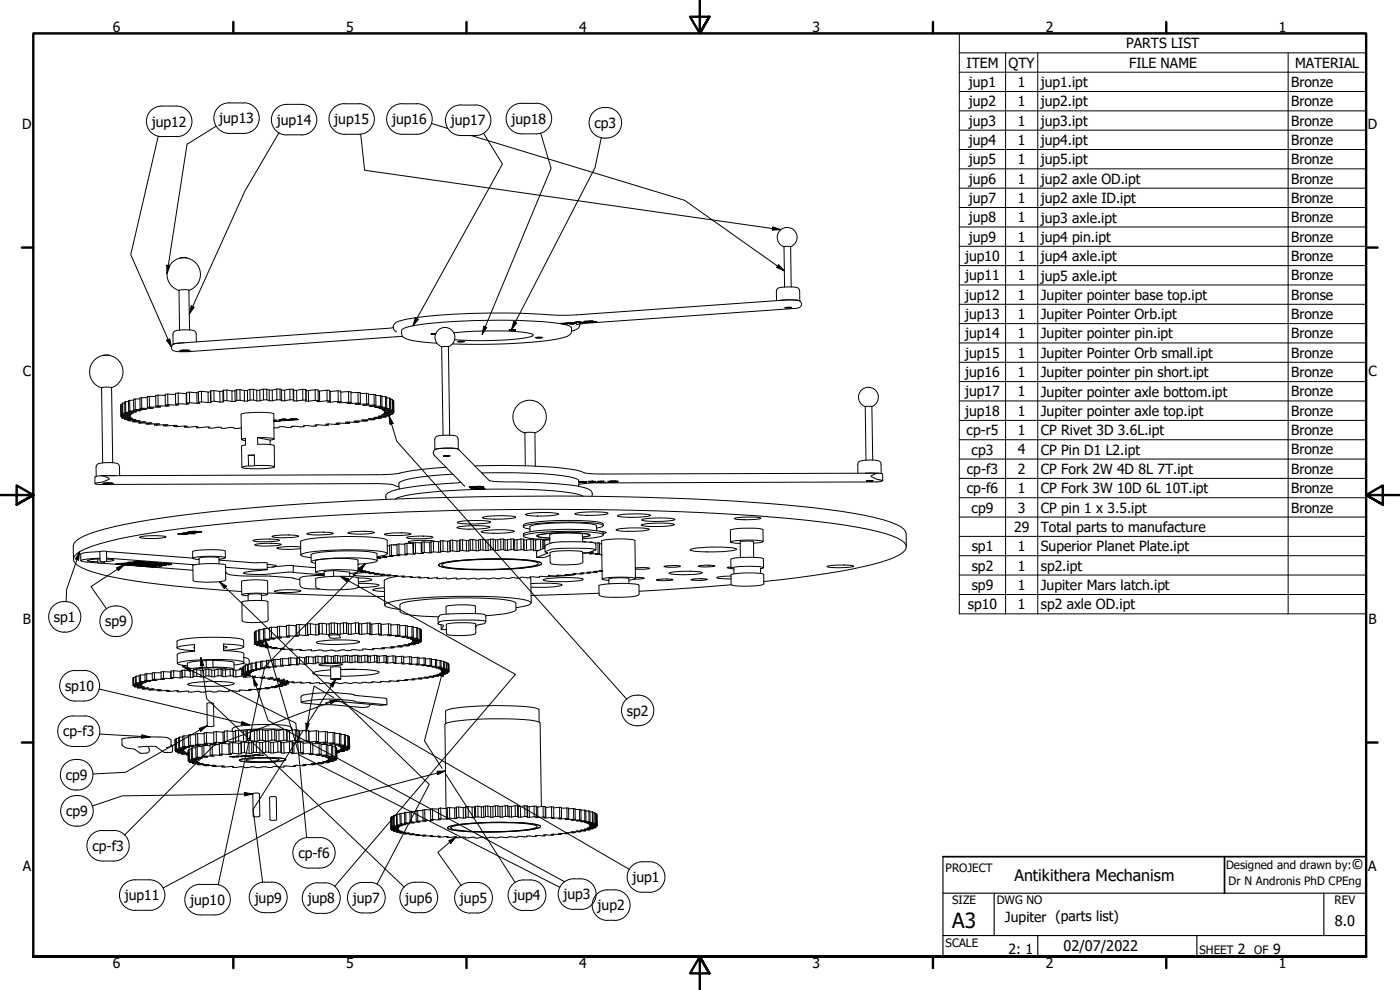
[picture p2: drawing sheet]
<svg xmlns="http://www.w3.org/2000/svg" width="420mm" height="297mm" viewBox="0 0 420 297" stroke-linecap="round" stroke-linejoin="round" font-family="sans-serif">
<defs><g id="words">
<text font-size="6.3" x="285.8" y="278.5">A3</text>
<text font-size="4.8" x="304.5" y="264.4">Antikithera Mechanism</text>
<g font-size="4.4">
<text x="405.6" y="260.8">©</text>
<text x="400.6" y="277.8">8.0</text>
<text x="319.2" y="285.4">02/07/2022</text>
</g>
<g font-size="4.2">
<text x="33.9" y="9.6">6</text>
<text x="103.8" y="9.6">5</text>
<text x="173.9" y="9.6">4</text>
<text x="243.8" y="9.6">3</text>
<text x="313.9" y="9.6">2</text>
<text x="383.8" y="9.6">1</text>
<text x="338" y="14.5">PARTS LIST</text>
<text x="290.1" y="20.3">ITEM</text>
<text x="302.7" y="20.3">QTY</text>
<text x="338.8" y="20.3">FILE NAME</text>
<text x="388.7" y="20.3">MATERIAL</text>
<text x="290.8" y="26.1">jup1</text>
<text x="305.5" y="26.1">1</text>
<text x="312.3" y="26.1">jup1.ipt</text>
<text x="387.5" y="26.1">Bronze</text>
<text x="290.8" y="31.9">jup2</text>
<text x="305.5" y="31.9">1</text>
<text x="312.3" y="31.9">jup2.ipt</text>
<text x="387.5" y="31.9">Bronze</text>
<text x="6.6" y="38.7">D</text>
<text x="45.6" y="38">jup12</text>
<text x="65.8" y="37">jup13</text>
<text x="83.1" y="37.4">jup14</text>
<text x="100.3" y="37.2">jup15</text>
<text x="117.7" y="37.3">jup16</text>
<text x="135.3" y="37.6">jup17</text>
<text x="153.5" y="37.2">jup18</text>
<text x="178.4" y="38.4">cp3</text>
<text x="290.8" y="37.7">jup3</text>
<text x="305.5" y="37.7">1</text>
<text x="312.3" y="37.7">jup3.ipt</text>
<text x="387.5" y="37.7">Bronze</text>
<text x="410.5" y="38.7">D</text>
<text x="290.8" y="43.5">jup4</text>
<text x="305.5" y="43.5">1</text>
<text x="312.3" y="43.5">jup4.ipt</text>
<text x="387.5" y="43.5">Bronze</text>
<text x="290.8" y="49.3">jup5</text>
<text x="305.5" y="49.3">1</text>
<text x="312.3" y="49.3">jup5.ipt</text>
<text x="387.5" y="49.3">Bronze</text>
<text x="290.8" y="55.1">jup6</text>
<text x="305.5" y="55.1">1</text>
<text x="312.3" y="55.1">jup2 axle OD.ipt</text>
<text x="387.5" y="55.1">Bronze</text>
<text x="290.8" y="60.9">jup7</text>
<text x="305.5" y="60.9">1</text>
<text x="312.3" y="60.9">jup2 axle ID.ipt</text>
<text x="387.5" y="60.9">Bronze</text>
<text x="290.8" y="66.7">jup8</text>
<text x="305.5" y="66.7">1</text>
<text x="312.3" y="66.8">jup3 axle.ipt</text>
<text x="387.5" y="66.7">Bronze</text>
<text x="290.8" y="72.5">jup9</text>
<text x="305.5" y="72.5">1</text>
<text x="312.3" y="72.5">jup4 pin.ipt</text>
<text x="387.5" y="72.5">Bronze</text>
<text x="289.6" y="78.3">jup10</text>
<text x="305.5" y="78.3">1</text>
<text x="312.3" y="78.4">jup4 axle.ipt</text>
<text x="387.5" y="78.3">Bronze</text>
<text x="289.6" y="84.1">jup11</text>
<text x="289.6" y="89.9">jup12</text>
<text x="305.5" y="84.1">1</text>
<text x="305.5" y="89.9">1</text>
<text x="312.3" y="84.2">jup5 axle.ipt</text>
<text x="312.3" y="90">Jupiter pointer base top.ipt</text>
<text x="387.5" y="84.1">Bronze</text>
<text x="387.5" y="89.9">Bronse</text>
<text x="289.6" y="95.7">jup13</text>
<text x="305.5" y="95.7">1</text>
<text x="312.3" y="95.8">Jupiter Pointer Orb.ipt</text>
<text x="387.5" y="95.7">Bronze</text>
<text x="289.6" y="101.5">jup14</text>
<text x="305.5" y="101.5">1</text>
<text x="312.3" y="101.5">Jupiter pointer pin.ipt</text>
<text x="387.5" y="101.5">Bronze</text>
<text x="289.6" y="107.3">jup15</text>
<text x="305.5" y="107.3">1</text>
<text x="312.3" y="107.4">Jupiter Pointer Orb small.ipt</text>
<text x="387.5" y="107.3">Bronze</text>
<text x="6.8" y="112.9">C</text>
<text x="289.6" y="113.1">jup16</text>
<text x="305.5" y="113.1">1</text>
<text x="312.3" y="113.2">Jupiter pointer pin short.ipt</text>
<text x="387.5" y="113.1">Bronze</text>
<text x="410.7" y="112.9">C</text>
<text x="289.6" y="118.9">jup17</text>
<text x="305.5" y="118.9">1</text>
<text x="312.3" y="119">Jupiter pointer axle bottom.ipt</text>
<text x="387.5" y="118.9">Bronze</text>
<text x="289.6" y="124.8">jup18</text>
<text x="305.5" y="124.7">1</text>
<text x="312.3" y="124.8">Jupiter pointer axle top.ipt</text>
<text x="387.5" y="124.7">Bronze</text>
<text x="290.1" y="130.5">cp-r5</text>
<text x="305.5" y="130.5">1</text>
<text x="312.3" y="130.6">CP Rivet 3D 3.6L.ipt</text>
<text x="387.5" y="130.5">Bronze</text>
<text x="291.6" y="136.4">cp3</text>
<text x="305.5" y="136.3">4</text>
<text x="312.3" y="136.4">CP Pin D1 L2.ipt</text>
<text x="387.5" y="136.3">Bronze</text>
<text x="290.2" y="142.2">cp-f3</text>
<text x="305.5" y="142.2">2</text>
<text x="312.3" y="142.2">CP Fork 2W 4D 8L 7T.ipt</text>
<text x="387.5" y="142.1">Bronze</text>
<text x="290.2" y="148">cp-f6</text>
<text x="305.5" y="148">1</text>
<text x="312.3" y="148">CP Fork 3W 10D 6L 10T.ipt</text>
<text x="387.5" y="147.9">Bronze</text>
<text x="291.6" y="153.8">cp9</text>
<text x="305.5" y="153.8">3</text>
<text x="312.3" y="153.8">CP pin 1 x 3.5.ipt</text>
<text x="387.5" y="153.8">Bronze</text>
<text x="304.3" y="159.6">29</text>
<text x="312.3" y="159.6">Total parts to manufacture</text>
<text x="291.6" y="165.4">sp1</text>
<text x="305.5" y="165.4">1</text>
<text x="312.3" y="165.4">Superior Planet Plate.ipt</text>
<text x="291.6" y="171.2">sp2</text>
<text x="305.5" y="171.2">1</text>
<text x="312.3" y="171.2">sp2.ipt</text>
<text x="291.6" y="177">sp9</text>
<text x="305.5" y="177">1</text>
<text x="312.3" y="177.1">Jupiter Mars latch.ipt</text>
<text x="290.5" y="182.8">sp10</text>
<text x="305.5" y="182.8">1</text>
<text x="312.3" y="182.9">sp2 axle OD.ipt</text>
<text x="6.9" y="187.2">B</text>
<text x="16.2" y="186.6">sp1</text>
<text x="31.6" y="187.9">sp9</text>
<text x="410.7" y="187.2">B</text>
<text x="19.5" y="207.3">sp10</text>
<text x="188.1" y="214.7">sp2</text>
<text x="19" y="221">cp-f3</text>
<text x="19.7" y="234">cp9</text>
<text x="19.8" y="244.8">cp9</text>
<text x="27.7" y="255.4">cp-f3</text>
<text x="89.5" y="257.5">cp-f6</text>
<text x="6.8" y="261.4">A</text>
<text x="410.6" y="261.4">A</text>
<text x="169.1" y="269.8">jup3</text>
<text x="189.8" y="264.7">jup1</text>
<text x="37.5" y="270.1">jup11</text>
<text x="57.1" y="271.5">jup10</text>
<text x="76.5" y="270.8">jup9</text>
<text x="92.4" y="271">jup8</text>
<text x="105.9" y="270.9">jup7</text>
<text x="121.6" y="270.8">jup6</text>
<text x="138" y="270.9">jup5</text>
<text x="154.1" y="270.2">jup4</text>
<text x="179.4" y="273.1">jup2</text>
<text x="301.6" y="276.6">Jupiter (parts list)</text>
<text x="302.7" y="286.3">2: 1</text>
<text x="371.5" y="286.2">2</text>
<text x="382.1" y="286.2">9</text>
<text x="33.9" y="290.5">6</text>
<text x="103.8" y="290.5">5</text>
<text x="173.9" y="290.5">4</text>
<text x="243.8" y="290.5">3</text>
<text x="313.9" y="290.5">2</text>
<text x="383.8" y="290.5">1</text>
</g>
<g font-size="3.5">
<text x="283.8" y="261.7">PROJECT</text>
<text x="368" y="260.8">Designed and drawn by:</text>
<text x="368.7" y="265.5">Dr N Andronis PhD CPEng</text>
<text x="285.8" y="271.3">SIZE</text>
<text x="299.1" y="271.3">DWG NO</text>
<text x="400.5" y="271.3">REV</text>
<text x="283.8" y="284">SCALE</text>
<text x="360" y="286.2">SHEET</text>
<text x="376.4" y="286.2">OF</text>
</g>
</g></defs>
<!-- layer: Visible (ANSI) -->
<g fill="none" stroke="#000" stroke-width=".3">
<path d="M56 77.4l-1-.2-.9 .3M235.3 74l.2 12.1M237.3 74a2.98 2.98 0 0 0 1.3-4.6 2.98 2.98 0 0 0-4.8 .1 2.98 2.98 0 0 0 1.5 4.5M237.3 74h-2M237.3 74l.1 12.1M56.7 87.1a5 5 0 0 0 2.4-7.7 5 5 0 0 0-8.1 .1 5 5 0 0 0 2.7 7.7M56.9 99l-.2-11.9-1.2-.2-1.8 .2 .2 11.9M118 98.3l-65.4 4.8a1.14 1.14 0 0 0-1.1 1.2 1.14 1.14 0 0 0 1.1 1.1l4.4 .1 63.9-4.5M136.2 99.9a97.9 97.9 0 0 1 23 .2l.9 .4a4.3 4.3 0 0 1-3 1 108.4 108.4 0 0 1-20.7 .4M152.8 99h1.9zM168.8 97l.2 .2-1-.1 2.3 .1-.8 .1M169 97.1h.3l-.1 .2"/>
<path d="M169 97.2l-.1 .1M169.3 97.1l.2 .2h-.2M169.5 97.1h.1M170.3 96.9l1.1 .2v.2l-1.9-.4h3.5l-1.3 .2M170.7 96.8l1.4 .2h-1.4M171.4 97.1l.9 .1-.9 .1M172.1 96.8v.2M172.7 96.9h-.6M173 97.4l3.1-.4 62.7-4.5a1.29 1.29 0 0 0 1.5-.5 1.29 1.29 0 0 0-.1-1.6 12.9 12.9 0 0 0-5.2-.3l-62 4.4-4.2 .1a227.4 227.4 0 0 0-45.5 1l-2.9 .6a2.33 2.33 0 0 0-2.4 2.1l.4 .9 .6 .4M173.1 96.6h.1M173.5 96.5l-1.1 .2 1.4-.2 2.6 .3-2.3 .2M173.7 96.5l.8 .2v.1l-1-.1"/>
<path d="M174 97.2a1.76 1.76 0 0 1-1.6 1.9l-.9 .2M174.5 96.8l-.7 .1h.3M174.9 96.7l-.4 .1M175.6 96.4h-.4h2.9l-.3 .1M175.7 96.4l-.1 .1M176.9 96.5h-.3l.6-.1-1.5 .1M176.9 96.5l1.2 .1M177.2 96.3h.6M177.2 96.3v.1M177.8 96.3v.2h1.4l-2.3 .3M178.1 96.6l-1.7 .1h.5M178.7 96.5h-.6"/>
<path d="M233 90.2v-2.8a1.32 1.32 0 0 1 1.6-1.2l3.7-.1a1.39 1.39 0 0 1 1.7 1.2v3M233.7 90.2a14.3 14.3 0 0 1 6.3 .1M235.5 92.3h2.1zM235.6 92.3h1.9zM30.9 106.7l.6-.2 1.4 .2M31 106.6a5 5 0 0 0-4.1 4.7 5 5 0 0 0 3.6 5.1M31 106.7a5 5 0 0 1 5.8 3.6 5 5 0 0 1-3.3 6M33.5 116.3l-1.8-.2-1.2 .2 .3 22.6M33.5 116.3l.3 22.5M40.6 119.7l-.5 .1v3.2M42 119.7h-1.4v3.2M42.5 119.3l-.5 .1v3.2"/>
<path d="M44.2 119.3h-1.7v3.2M44.8 118.9l-.6 .1v3.2M46.7 119l-1.9-.1 .1 3.2M47.4 118.6h-.7l.1 3.3M49.6 118.6h-2.2l.1 3.2M50.3 118.3h2.4M50.3 118.3l.1 3.1M50.3 118.3h-.7v3.2M53.5 117.9l2.4 .2M53.5 117.9v3.2M53.5 117.9l-.8 .1v3.2M54 105.2l2.9-.1-1 .3z"/>
<path d="M54 105.2h3l-1.3 .2zM55.3 102.9l-2.8 .2-.5 .2M56 118.1l-.1 3.2M56.9 117.7l2.2 .1M56.9 117.7v3.1M56.9 117.7h-.9v3.2M58.9 102.6v-2.4a1.35 1.35 0 0 0-1.7-1.2l-3.7 .1a1.39 1.39 0 0 0-1.6 1.2v3M59.5 117.8h-.4v3.2M60.5 117.4l1.9 .2M60.5 117.4v3.2M60.5 117.4l-1 .1 .1 3.2M63.2 117.6h-.8l.1 3.2"/>
<path d="M64.2 117.2l1.8 .2M64.2 117.2l.1 3.2M64.2 117.2h-1M66.9 117.4h-.9v3.2M66.9 117.4v3.2M67.1 117.1l-.2 .3M67.1 117.1v3.2M68.1 117l1.5 .3M68.1 117v3.2M68.1 117l-1 .1M71 117l-.5 .2M71 117l.1 3.1"/>
<path d="M72 116.9l1.3 .3M72 116.9l.1 3.2M72 116.9l-1 .1M75 116.8l-.7 .4M75 116.8l.1 3.2M75 116.8h1M76 116.8l1 .3M76 116.8l.1 3.2M79 116.8l-1 .3M79 116.8l.1 3.2M79 116.8h1.1M79.1 120l-1.1 .3"/>
<path d="M79.1 120h1M80.1 116.8l.7 .2M80.1 116.8v3.2M80.1 120l.7 .3M83.1 116.7l-1.4 .3M83.1 116.7v3.3M83.1 116.7h.9M83.1 120l-1.4 .3M83.1 120h1M84 116.7l.5 .3M84 116.7l.1 3.3M84.1 120l.4 .3"/>
<path d="M87 116.8l-1.6 .3M87 116.8v3.2M87 116.8h1M87 120l-1.5 .3M87 120h1M88 120l.2 .3h.9M88.1 117.1h.9l.1 3.2M88.1 117l-.1-.2v3.2M88.1 117l.1 3.2M90.8 116.8l-1.8 .3M90.8 116.8l.1 3.2M90.8 116.8l1 .1"/>
<path d="M91.8 117.2h.7l.1 3.2M94.6 117l-2.1 .2M94.6 117h.9v3.2M94.6 117v3.1M95.5 117.3h.4v3.2M98.1 117.1l-2.2 .2M98.1 117.1h.9v3.2M98.1 117.1l.1 3.2M99 117.5l.1 3.2M101.5 117.2l-2.4 .3M101.5 117.2l.8 .1v3.2M101.5 117.2v3.3"/>
<path d="M104.6 117.5l-2.3 .2M104.6 117.5h.7l.1 3.2M104.6 117.5v3.2M105.3 117.8h2.1l.1 3.1M107.4 117.8h.7l.1 3.2M108.1 118.1l1.9-.1 .1 3.2M110 118l.6 .1 .1 3.2M110.6 118.4l1.7-.1v3.2M112.3 118.3l.5 .1v3.2M112.8 118.7h1.4v3.2M114.2 118.7l.4 .1v3.1M114.6 119h1.1v3.2"/>
<path d="M115.7 119l.3 .1 .1 3.2M116 119.4h.9v3.2M116.9 119.4l.2 .1 .1 3.2M117.1 119.8h.6v3.2M117.7 119.8l.2 3.3M130.8 100.1h-1.4l1.3 .2M131.1 103l-5.8-.6a7.5 7.5 0 0 1-4.6-1.7l-.2-1.6a3.7 3.7 0 0 1 2.9-1.2 183.3 183.3 0 0 1 45.2-.7 3.4 3.4 0 0 1 2.9 1.2 1.97 1.97 0 0 1-1.3 2.6 91.3 91.3 0 0 1-22.4 2.3l-12-.1M132.5 104h2.1l.4 26.6M132.5 104l.5 26.6M134.6 104a2.98 2.98 0 0 0 1.3-4.6 2.98 2.98 0 0 0-4.8 .1 2.98 2.98 0 0 0 1.5 4.6M137.4 102.5h1.9zM160.8 101.3h1.9z"/>
<path d="M36.3 121.8v3.2M36.3 124.7h2.8l-2.8 .3M36.3 125l3 .2-2.7 .2M36.3 121.4v3.3M36.4 124.6l-.1 .1M36.6 125.4l3.2 .2-2.5 .2M36.6 125.1v.3M36.7 121.4h-.4l.1 3.2M36.7 124.2l2.7 .1-.2 .1M36.8 120.9l-.1 .2v3.1M36.9 124.1l-.2 .1M37.3 125.5v.3"/>
<path d="M37.3 125.8l3.5 .2-2.4 .2M37.4 120.9h-.6l.1 3.2M37.5 123.8l2.5 .1-.2 .1M37.7 120.5l-.3 .1 .1 3.2M37.7 123.7l-.2 .1M38.4 126.2l3.6 .1-2.1 .2M38.4 125.9v.3M38.6 120.5h-.9v3.2M38.6 123.4l2.4 .2h-.3M38.9 120.1l-.3 .1v3.2M39 123.3l-.4 .1M39.2 124.4l-2.8 .2"/>
<path d="M39.2 124.3v.1M39.8 124l-2.9 .1M39.8 123.9v.1M39.9 126.5l3.7 .1-1.9 .3M39.9 126.3v.2M40.1 120.1h-1.2l.1 3.2M40.1 123l2.2 .2-.4 .1M40.6 122.9h2.9M40.6 122.9l-.5 .1M40.7 123.6l-3 .1M40.7 123.6h.1M41.7 126.9h3.9l-1.7 .3"/>
<path d="M41.7 126.6v.3M41.9 123.3h-2.9M41.9 123.1v.2M42 122.6l1.9 .2-.4 .1M42.5 122.5h2.9M42.5 122.5l-.5 .1M43.5 122.8v.1M43.9 127.2h3.9l-1.4 .3M43.9 126.9v.3M44.2 122.2l1.8 .3h-.6M44.9 122.1l2.7 .1M44.9 122.1l-.7 .1"/>
<path d="M45.4 122.4v.1M46.4 127.5h4l-1.3 .2M46.4 127.2v.3M46.8 121.9l1.5 .2-.7 .1M47.5 121.8l2.7 .1M47.5 121.8l-.7 .1M47.6 122v.2M49.1 127.7h4.1l-1 .3M49.1 127.5v.2M49.6 121.5l1.2 .3-.6 .1M50.2 121.7v.2M50.4 121.4l2.5 .2"/>
<path d="M50.4 121.4l-.8 .1M52.2 127.7v.3M52.7 121.2l.9 .3-.7 .1M52.9 121.3v.3M53.5 121.1l2.4 .2M53.5 121.1l-.8 .1M55.4 127.8l-3.2 .2M55.4 127.8l.8 .1-.7 .3M55.5 128.2l3.9-.2-.4 .3M55.5 127.8v.4M56 120.9l.7 .3-.8 .1M56.9 120.8l2.2 .2"/>
<path d="M56.9 120.8l-.9 .1M59 128v.3M59.6 120.7l.3 .3h-.8M60.5 120.6l2 .2M60.5 120.6l-.9 .1M62.7 128.1v.2M63.3 120.5l.1 .3h-.9M63.3 120.5l-.1-3.3v3.4M64.3 120.4l1.7 .2M64.3 120.4l-1 .1M66.3 128.2v.1M66.3 128.2h-.9a4.2 4.2 0 0 1-2.7 .1l.1-.2h-.9l-2.9 .2"/>
<path d="M66.3 128.2v.1a4.1 4.1 0 0 0 2.7-.1l1 .1 .4 .3 2-.3M66.9 120.6h-.9M67.1 120.3l-.2 .3M68.1 120.2l1.5 .3M68.1 120.2l-1 .1M70.6 120.4l-.1-3.2-.9 .1v3.2M70.6 120.4l-1 .1M71.1 120.1l-.5 .3M72.1 120.1l1.3 .2M72.1 120.1h-1M73.4 120.3l-.1-3.1h1v3.1M73.4 120.3h.9"/>
<path d="M73.7 132.2l-1.2-.3 1.2-.4v2l-1.2 .3 .1 6.4M74.5 136.6l1.8-.1 .1 3.2M74.5 136.6l.1 3.2M75.1 120l-.8 .3M76.1 120l1 .3M76.1 120h-1M76.3 136.6h-1.8M76.4 139.7l-1.8 .1M76.4 139.7h3.9a2.1 2.1 0 0 1 2 .5 27.7 27.7 0 0 1-9.6 .1l.2-.3 1.7-.2M77.3 131.3v2l3.5 .1 1.5 .3 .1 6.4M77.3 131.3h2.4l2.6 .4-1.2 .4M77.3 131.3l3.8 .8"/>
<path d="M78 120.3v-3.2h-1l.1 3.2M78 120.3h-.9M80.8 120.3v-3.3h.9v3.3M80.8 120.3h.9M81.1 132.1v1.3M82.2 126.1h.8l-.7 .3h1.9l-2 .1M82.3 131.7l-.1-7.6a24.1 24.1 0 0 0-9.9 .2l.2 7.6M82.3 126.1h-.1M84.5 120.3v-3.3l.9 .1 .1 3.2M84.5 120.3h1M84.6 125.9h-.7M85.1 125.9l-.5-.1 2.6 .3h-1.1"/>
<path d="M85.1 125.9l-1.4 .2h2.4M85.1 125.9l.2-.2 .6 .1v.3l-1.3-.1 .7-.1M85.3 125.7v.2l.6 .2M85.9 125.9h.5M86.1 125.9v.2M86.3 125.9v.2M86.6 125.8l2.1-.2 .3 .1-1.5 .1h2.1l-1.5 .2h-.8l1.4-.1zM87.3 125.7l.2 .1M87.6 127.9l-.1 .1a4 4 0 0 1-2.7 0h-.9a1.75 1.75 0 0 1-1.7 .3M87.6 127.9h.1M87.6 126h.1M88.8 125.8l-.1 .1"/>
<path d="M88.9 125.7h.1M90.9 120l-1.8 .3M90.9 120h.9M91.2 127.7v.2M91.8 120l-.1 .3 .9 .1M91.8 120v-3.1l.1 3.2M94.6 120.1l-2 .3M94.6 120.1l.9 .1M94.9 127.8l-2.9-.1h-.9l.1 .3-3.6-.1M94.9 127.5v.3M95.5 120.2l-.4 .3h.8M98.2 120.3l-2.3 .2"/>
<path d="M98.2 120.3h.8M98.5 127.6l-4-.1 .4 .3M98.5 127.2v.4M99 120.3l-.7 .3 .8 .1M101.5 120.5l-2.4 .2M101.5 120.5h.8M101.8 127.3h-4l.7 .3M101.8 126.9v.4M102.1 120.6v.2M102.3 120.5l-1 .3h.8M104.6 120.7l-2.5 .1M104.6 120.7h.8"/>
<path d="M104.8 120.9v.2M104.9 126.6v.4M104.9 127h-4.1l1 .3M105.4 120.7l-1.3 .3 .7 .1M107.2 121.2v.2M107.5 120.9l-2.7 .2M107.5 120.9l.7 .1M107.7 126.6l-4 .1 1.2 .3M107.7 126.3v.3M108.2 121l-1.6 .3 .6 .1M109.4 121.5v.1M110.1 121.2l-2.9 .2"/>
<path d="M110.1 121.2l.6 .1M110.2 126.3l-3.9 .1 1.4 .2M110.2 126v.3M110.7 121.3l-1.8 .3h.5M111.3 121.8v.1M112.3 121.5l-2.9 .1M112.3 121.5l.5 .1M112.5 125.9l-4 .2 1.7 .2M112.5 125.6v.3M112.8 121.6l-2 .3h.5M112.8 122.2v.1M114 122.5v.1"/>
<path d="M114.2 121.9h-2.9M114.2 121.9h.4M114.3 125.5l-3.8 .2 2 .2M114.3 125.2v.3M114.6 121.9l-2.2 .3 .4 .1M114.8 122.9l.1 .1M114.9 123h2.8M115.3 123.3l2.9 .1M115.3 123.3h.1M115.7 122.2l-2.9 .1M115.7 122.2l.4 .1M115.9 125.1l-3.7 .2 2.1 .2"/>
<path d="M115.9 124.8v.3M116.1 122.3l-2.4 .2 .3 .1M116.9 122.6h-2.9M116.9 122.6l.3 .1M117 124.7l-3.5 .2 2.4 .2M117 124.4v.3M117.2 122.7l-2.6 .2 .3 .1M117.7 123l.2 .1M117.8 124.2l-3.3 .3 2.5 .2M117.8 123.9v.3M117.9 120.2h.2l.1 3.2M117.9 123.1l-2.6 .2"/>
<path d="M118.1 120.2l.1 3.3M118.2 123.8l-3.1 .3 2.7 .1M118.2 123.5v.3M118.2 123.4v.1M118.2 123.5l-2.8 .1 2.8 .2M133.1 136.8h1.9zM137.5 134.8a14.4 14.4 0 0 0-6.9 .1M137.5 134.7v-2.9a1.31 1.31 0 0 0-1.7-1.2h-2.8a2.62 2.62 0 0 0-2.4 .8l-.1 3.5M142.5 139.8l2.7-.1a150.5 150.5 0 0 1 28.4 1.5 15.1 15.1 0 0 0 7.3 1l82.8-.2M157.6 139.8l-.1-9.9 1.8-.2 1.2 .1 .2 10.1M160.5 129.9a5 5 0 0 0 2.5-7.8 5 5 0 0 0-8.2 .1 5 5 0 0 0 2.7 7.7M259.7 122h2"/>
<path d="M259.7 122l.2 16.1M261.7 122a2.98 2.98 0 0 0 1.3-4.6 2.98 2.98 0 0 0-4.8 0 2.98 2.98 0 0 0 1.5 4.6M261.7 122l.2 16M30.9 145.1l1.3-.2 1.7 .2zM31 145h2.9l-.8 .2zM31.1 142.7h3.3M32.8 143.7l-1.9 .9-2.4 .5 1.1 .3 83.9-.3a13.4 13.4 0 0 1 6.2 1M32.8 143.5a4.4 4.4 0 0 0-4.3-.4v2M35.9 142.7v-2.7a1.31 1.31 0 0 0-1.7-1.1h-3.8a1.45 1.45 0 0 0-1.6 1.2l.1 2.8M56 159.8l1.6 .2-1.9-.2M57 159.5l.1 .2M57.1 159.5v.2l.7-.2 .7 .2v-.2"/>
<path d="M57.6 160l1 .1-.6 .1M58.1 159.8l-.4 .1M58.8 159.4l-.5 .1M58.9 159.5l-1.5-.1-1.1 .2 .7 .1M58.9 159.5l1.7 .1-1.5 .2M59.7 159.6l-1.2 .1M59.7 159.6l-1.2 .2 .6-.1M59.7 159.5v.1M60.2 159.5l-.5 .1M104.4 159.9a19 19 0 0 1 8-.1 18.9 18.9 0 0 1-8 .1zM133.9 140.2a94.5 94.5 0 0 0-15.7 2l-3.9 .2-83.9 .3M135.9 142.3a56.8 56.8 0 0 0-15.5 2.1l-.7 .7 .2 1.6"/>
<path d="M137.1 158.3a24.7 24.7 0 0 1 10-.2 22.9 22.9 0 0 1-9.9 .3zM137.2 156.7a25.9 25.9 0 0 1 10-.1 20.6 20.6 0 0 1-8.6 .5zM138.3 144.8a113.6 113.6 0 0 0-20.6 2.5l-1.3 .6-.4 .5-.1 1.4M141 146l.2 .3 1.1-.2M141.2 146.1h.4M141.4 146.4h.8M141.6 146v.2M142.2 146.3h2.3M142.2 146.3v.2h-.8M142.2 146.3l.1 .2 .6-.1M142.3 146.3h.4M142.3 146l.2 .2v-.2"/>
<path d="M142.5 146.6l.1 .2h.7M142.6 146.6h.4M143 146l.2 .1M143 146.5v.2M143.2 146.1l-.7 .1M143.3 146.8h.1M143.4 146.6l-.4 .1 .3 .1M143.4 146.5v.1M143.6 146.5l.4 .1M144 146.5v.1M144 146.6l.9 .1-.3-.1M144 146l-.8 .1"/>
<path d="M144 145.9l.2 .2-.2 .1h.9v-.2h-.7M144.2 145.9v.2M144.4 159.5a24.7 24.7 0 0 1 9.9-.1 23.6 23.6 0 0 1-9.8 .3zM144.5 146.3h.7l-2.3 .2M144.5 146.2v.1M144.6 141.9a154.6 154.6 0 0 1 26.1 1.1 3.8 3.8 0 0 1 3 1.3l-.1 1.6M144.6 146.5l-.6 .1M144.8 155.3a25.9 25.9 0 0 1 10-.2 20.6 20.6 0 0 1-8.7 .5zM144.9 146.6l.7 .1-1.4 .1-.8-.2M144.9 146.2l-.1-.2-.7-.1-3.3 .2 .4 .2M144.9 146h.1M144.9 146.5v.2"/>
<path d="M145.1 146.5l.3 .1-3 .1 .2 .1M146.9 144.2l1.1 .2a208.4 208.4 0 0 1 26.2 1.6 5.1 5.1 0 0 1 3.5 1.7l-.1 1.2M146.9 144.3l-9.1-9.3a10.9 10.9 0 0 0-5.6-.4h-.5a1.43 1.43 0 0 0-1.7 1.1l.3 .9 9.2 9.3M157.4 160l-.3 .1M157.7 154.3a25 25 0 0 1 10-.1 23.8 23.8 0 0 1-9.9 .3zM172.5 154.1a27.3 27.3 0 0 1 10-.1 20.6 20.6 0 0 1-8.6 .5zM173.7 144.5l2.4 .1-.2 .2M173.7 144.6h1.5zM174 144.6l.2 .1M174.5 144.6h.6M174.5 144.6l-.3 .1h.9M174.5 144.6h.1"/>
<path d="M175 148.9a46.7 46.7 0 0 0-14.2-2 202.7 202.7 0 0 0-39.3 1.8l-2.3 .7-.6 .4M175 144.7l-1.3 .1M175.1 144.6h.8v.2l-.9-.1M175.1 144.6v.1M175.2 144.6h.1M175.2 144.4v.2M176 144.5l-.1 .1M176.9 144.5l-.1 .2 1.7 .1M176.9 144.4l-.3 .1 1.3-.1M176.9 144.6h.8M177.7 144.7h.8M177.7 144.4l.1-.1-.1 .4z"/>
<path d="M177.9 144.3l.9 .2M178.6 144.7h.1M178.8 144.4l-1 .1M179.1 159.2l-.1-1.4a4.2 4.2 0 0 0-2.9-.8 72.6 72.6 0 0 0-16.3 .6l-.8 .5v1.4M179.1 158.4l1.9-.6a2.98 2.98 0 0 0-2.6-.8 82.5 82.5 0 0 0-20.8 .7l-.5 .4 1.9 .6M180 159.4l1.9 .3-.8 .4M180.1 144.6h.8M180.2 144.4l-.8 .1 1.9-.2-.4 .4M180.2 144.5l-.2 .2-1 .1h2.7M181.1 157.7l-.1-.5a11.6 11.6 0 0 0-6-1 76.8 76.8 0 0 0-17.3 .9l-.5 .2-.1 .8M181.1 144.3l-.2 .4h.8M182.3 144.6l1.3-.3 1.9 .1-.7 .1 .6 .1-.5 .1z"/>
<path d="M182.9 144.6h.4M183.1 144.3v.2M183.3 144.4h.1M183.3 144.4v.2M183.6 144.4h1zM183.6 144.3v.3l.5-.1M183.6 144.6h-.3M183.6 144.3l-.3 .1M184.1 144.6h.3h-1.1M184.4 144.5h.5M184.6 144.3v.1M184.8 144.3v.2z"/>
<path d="M184.9 158.9a25.9 25.9 0 0 1 10-.1 18.1 18.1 0 0 1-7.6 .6zM185.3 154.8a25.9 25.9 0 0 1 10-.2 21 21 0 0 1-8.7 .5zM192.4 157.5a24.7 24.7 0 0 1 10-.1 25.1 25.1 0 0 1-9.9 .2zM192.6 156a25.9 25.9 0 0 1 10-.2 21 21 0 0 1-8.7 .5zM220.4 155.6a19.9 19.9 0 0 1 8-.1 20 20 0 0 1-8 .1zM257.5 142l-.1-2.7a1.28 1.28 0 0 1 1.6-1.1l2.9-.2 1.5 .2a1.09 1.09 0 0 1 1 1.1l.1 2.8M259.6 142h3.4M260 144.3h2zM261.4 143l1.9 .8 1.6 .5-1.8 .3-84.8 .3-4.6 .4M261.4 142.8l.6-.3a2.91 2.91 0 0 1 2.9-.3v2M29.3 167.8v.9l.4 .2h1.3l.4-.4 2.8-.4-2.2-.3M30 165.5h2v2.9h-1.9z"/>
<path d="M30 165.5l-5.6 .6-.2 .1 .1 2M30 167.7l-2.9 .2-.9 .3 1.2 .3 1.9 .1M30 167.5l-3.9 .3-1.8 .4a2.31 2.31 0 0 0 1.9 .4l3.5 .3M30 168.9l27.9 2.2M32 165.5l25.8 2v-2a24.8 24.8 0 0 1 9.8-.2v2M32 167.5l26.3 1.9M35 169.1h.3M36 169.3h-1.2l.2-.2-.2 .2M36.4 169.3l.2 .1M36.6 169.3l.4 .1M37 169.3l.3 .1-1.8-.1 .5 .1M37.4 169.2l.8-.1-1.7 .1 .9 .1"/>
<path d="M37.6 169.4h-1.2M38.3 169.3l-.6 .2v-.1M38.4 168.9l4.2-.2-2.4-.1h.9l2.2 .1-4.2 .2h2.3l-.8 .2zM38.7 168.9l.2 .2M38.7 169.1l-3.4 .2M38.9 168.9l-1.6 .5 .3 .1M39 169.5h-1.3M40.2 169.2h.4l-2.3 .3M40.2 168.6l-1.8 .1v.2l-3.4 .4M40.4 169v.2l-.2-.1-2.3 .4M40.4 168.9v.1M40.4 169.2l1.7 .1"/>
<path d="M40.8 169.3v.2l-1-.1h2.1M40.8 169.7h.2l-.1-.2 .4 .1v.1h-.3M40.8 169.3h.3v.2h-.3M40.9 169h.2M40.9 169.5l-.1 .2 2.3 .3 .9-.2v-.1M41.1 168.6v-.3l-.9 .2v.1M41.1 168.3l2.2 .2v.2M41.1 169.1l2.8-.3h-.3l.1-.1 2.4 .2-.8 .2-.3-.1 .6-.1-1.3-.1-1 .1 1.3 .1-2.6 .1h2.3l-.8 .2zM41.1 169v.1M41.1 169.5h.2M41.2 168.8l.1 .3M41.3 169.3v.2l.3-.1"/>
<path d="M41.4 168.9h.3v.2M41.4 168.8v.1M41.6 169.3l.3 .1M41.8 169.5l-.5 .1M42 161.1a21.3 21.3 0 0 1 7.8 0 18.7 18.7 0 0 1-7.9 .1zM42.1 169.2l.3 .2M42.4 169.2l.1 .2M42.5 169.2v.2l-.5 .1-3.3 .1h.3M42.9 169.7h.4l-1.6 .1 1.3 .1M43 169.7l.8 .1M43 169h.3M43 168.7l-1.3 .2"/>
<path d="M43.2 169.3v.1l.2-.1M43.2 169.4h.4l-2.3 .3M43.2 169.3l-.8 .1M43.3 169v.2M43.4 169.4l2.4 .2M43.5 168.6l-.2 .1M43.6 170l2.3-.1 .3-.3 2.4 .2-.8 .2-.2-.1 .4-.1-1.5-.1-.1 .2-2 .1h2.5l-1 .2zM43.6 169.9v.1M43.7 168.7l-.2-.1 .1 .2M43.7 168.6l2.4 .1v.2M43.8 169.7l.2 .1M43.9 168.9v.1"/>
<path d="M44 169.7h1.9v.2M44 169.5h-.4M44 169.6h.2M44.1 169v.1M44.2 169.5l-1.1 .3-.4-.1M44.3 168.9v.2M44.6 168.9v.1M44.7 169.5v.2l.5-.1h-2.2l.6 .1M44.7 169.1l-.2 .3h1.3M45 168.9v.1M45.1 169.1l-.6 .3-.7-.2M45.8 169.4v.2l-1.1 .1"/>
<path d="M45.8 169l1.1 .1h-.2M45.9 169.9v.2M46.1 168.9l.1 .1-1.5 .3M46.2 169.6v-.2l-.3 .3M46.2 169.4h.3M46.4 169.9l.3-.1v.2M46.5 169.5l2.4-.1 .3-.3 2.3 .3-.7 .1-.3-.1h.5l-1.5-.2-.2 .2-2 .1 2.6 .1-1 .1zM46.5 169.5v-.2l2.4-.1v.4M46.6 168.8h-.4v.2l.7-.2M46.7 169.1l-1.6 .3M46.7 169.8l.2 .2M47.3 168.8l-.7 .2"/>
<path d="M47.3 169l.1 .1M47.4 168.9h.1M47.6 169.8v.1M47.8 168.9h-.4l.1 .2h-.6h.5l-.1-.3v.2h-.4M48.2 169.1v-.2h.4v.2h-.7l.3 .1-2.7 .2h.3M48.2 168.9l-.7 .2M48.6 168.9l-.1 .3h-.6M48.6 169.1h.1M48.6 169.7v.1M49.2 169.1v-.1l-.3 .2M49.2 169l2.3 .1v.3M49.4 169.4h.3v.2"/>
<path d="M49.7 169.4l.2 .2M50.5 169.3v.1M53.8 160.1l.3 .1M54.7 160.1h.4l-1.8 .1 1.9-.1M54.7 160l-.6 .2h2.4M55.2 160.2l.5 .1h-1.2h.6M56 160.1l-.3 .1M56.5 160.2l-1.4 .2M56.5 160.2h.1M57.6 160l.9-.1-2.2-.1-1.5 .2h3.2M57.9 169.7a23 23 0 0 1 9.8-.2l-.1 4.6a24.1 24.1 0 0 1-9.6 .1zM65.7 169.1v-1.7a15.3 15.3 0 0 0-6 .1l.1 1.7"/>
<path d="M65.7 167.8l1.9-.4a20.3 20.3 0 0 0-8.5-.3l-1.2 .4 1.8 .4M65.7 168l10.5 .9h3.9l.1 2M67.7 170.2l8.5 .6h2a2.18 2.18 0 0 1 1.9 .1l-7 1a9.9 9.9 0 0 0 5 .5l2.6-.2a23.1 23.1 0 0 1 7.3-.5M67.7 171.9h.3M68 171.9a3.2 3.2 0 0 0 2.7 .8l10.5 .2 6.6 .5 2.2 .5M68 171.9v.1M75.9 162.2a19.9 19.9 0 0 1 8-.1 20 20 0 0 1-8 .1zM76.4 163.5a19 19 0 0 1 8-.1 20.9 20.9 0 0 1-8 .1zM78.4 178.7l1.9-.3a8.2 8.2 0 0 0-4.4-.4l-2.2 .1-1.1 .4 1.9 .3M80.2 169.4l2.7 .3-1.2 .5M80.2 170.3l.8-.1a22.5 22.5 0 0 1 7-.5v2.1M80.3 177.9l17 .7 18.1 .4"/>
<path d="M80.3 178.3v-3.9a18.3 18.3 0 0 0-7.8 0l.1 4M81.7 160.9a23 23 0 0 1 7.9 0 20.9 20.9 0 0 1-8 .1zM82.3 177.4a18.9 18.9 0 0 1 8-.1 19 19 0 0 1-8 .1zM88 171.8l9.3 .6M88 169.8l6.7 .5M90.2 164.1a20.7 20.7 0 0 0-7.1 .4 19.4 19.4 0 0 0 7.2 .1M92.2 160a21.3 21.3 0 0 1 7.8 0 18.7 18.7 0 0 1-7.9 .2zM94.7 169l-1.2-.3-.1-.2a34 34 0 0 1 11-1.1l5.4 .1 3.4 .7a2.73 2.73 0 0 1-2.6 .8l-3.1 .3h.2M94.7 173.7a23.8 23.8 0 0 1 8.7-.8l4 .4 .1 .2 .1 2.4a1.27 1.27 0 0 1-1.4 .7l-3.8 .3a20.2 20.2 0 0 1-7.5-.5zM97.3 172.7a20.1 20.1 0 0 0-7.2 .6l-.1 .2a3.4 3.4 0 0 0 .3 2.6 10.9 10.9 0 0 0 5.6 .6M100.1 171.2l-2.9 .3 .1 1.6M100.1 171.2l4.8 .4 .1 1.4"/>
<path d="M100.1 171.2v1.7M104.9 172.1a3.3 3.3 0 0 0 2.6-.7 33.4 33.4 0 0 0-12.8 .2 3.4 3.4 0 0 0 2.6 .6M107.4 173.4l2.5 .1 1.7 .4-.7 .3-3.3 .4M107.5 171.5l-.1-3.4a23 23 0 0 0-8.6-.5l-4 .5-.1 .2v3.4M107.5 171.3l2.3 .1-1.8 .1v-.2M107.5 171l1.3 .1-1.3 .1M107.5 170.7l.6 .1h-.6M107.5 170.4v.1M107.6 175l5.1 .2 1 .3v.2l-3.5 .5-2.9 .1M108 171.5l2.9 .1-1.6 .2v-.2M110.7 171.8v.3l1.5-.2-2.9-.1-3.3 .5a2.09 2.09 0 0 0 2 .5l2.7 .2 8.6-.3-1 .2v-.2M110.7 172.1h3l-1.3 .2v-.2"/>
<path d="M112.4 172.3h3l-1.2 .2v-.2M113.2 167a4.8 4.8 0 0 0 3-.9 4.2 4.2 0 0 0-3-.8 91 91 0 0 0-22.2 .8l-.7 .4a4.6 4.6 0 0 0 3.1 .8M113.2 168.3v-2.1a12.7 12.7 0 0 0-6.2-.9 53.6 53.6 0 0 0-13.4 1l-.3 .2 .1 2.1M113.2 167.3l1.1 .2-.4-.1M113.2 167.5h.7M113.5 167v.2h2.1M113.5 167.2h-.3M114.9 166.7v.3l1.2 .2-.5-.1M115.4 176.3l-3.5 .6 .4 .3 3.1 .3M115.4 166.6v.3l2.1 .1M115.4 166.9l-.5 .1M115.5 160.2a23 23 0 0 1 7.9 0 20 20 0 0 1-8 .1z"/>
<path d="M116.2 172.5v.2l1.1-.2h-3.1M116.2 166.1v-3.9a4.5 4.5 0 0 0-3-.9 90.8 90.8 0 0 0-22.2 .8l-.8 .4 .1 4M116.2 163.8h.7M116.9 163.7l-.1 .1M117.4 163.5l-.5 .1 .1 3.1 1 .2-.5 .1v-.2M117.4 163.5l.1 3.2h2M117.4 163.5h1.7M117.5 166.7h-.5M118.3 172.9l.6 .1M118.9 173l-1.3 .2a3.3 3.3 0 0 0-2.3 1.1l.1 7.3M119.1 163.4l-1.1 .1M119.7 163.2l-.6 .1 .1 3.2 .9 .2h-.6v-.1"/>
<path d="M119.7 163.2l.1 3.2 1.9 .1M119.7 163.2l1.8 .1M119.8 166.4l-.6 .1M120.6 172.9v.2l.9-.2-2.6 .1M122 161.3a19.7 19.7 0 0 1 8-.1 19.7 19.7 0 0 1-8 .1zM122.1 163l-.6 .1v3.1l.8 .2-.6 .1v-.2M122.1 163l.1 3.2 1.8 .1M122.2 166.2h-.7M123.1 173v.3l.6-.3-3.1 .1M124.6 162.8h-.6v3.2l.6 .2-.6 .1v-3.2l-1.9-.1M124.6 162.8l2 .1M124.6 162.8l.1 3.2 1.7 .1"/>
<path d="M124.7 166h-.7M125.7 173.1v.3l.5-.2-3.1 .1M127.3 162.6l2.1 .1M127.3 162.6h-.7l.1 3.2 .4 .2-.7 .1v-3.2M127.3 162.6v3.2l1.7 .1M127.3 165.8h-.6M128.4 173.3v.2l.3-.2-3 .1M130 162.4l2.2 .1M130 162.4l-.6 .1v3.1l.3 .2-.7 .1-.1-3.2M130 162.4l.1 3.2 1.6 .1M130.1 165.6h-.7M130.5 162.4a20.8 20.8 0 0 0-8 .2l1.5 .3"/>
<path d="M131.2 173.3v.3M131.7 169.4a36.6 36.6 0 0 1 12.1-1.6 91 91 0 0 1 17.7 .7l1.1 .5a2.54 2.54 0 0 1-2.5 1 109.2 109.2 0 0 1-27.5 .1l-.7-.2zM131.7 169.4l.5-.3a87.7 87.7 0 0 1 21.3-1.3l5.7 .3a6.5 6.5 0 0 1 3.4 .9l-.1 .3a37 37 0 0 1-12.4 1.5 67.2 67.2 0 0 1-18.2-.9l-.3-.3zM132.2 162.3l.1 3.4h-.6l-.1-3.2M132.2 162.3v3.3M132.6 169.4a20.6 20.6 0 0 1 7.6-1.3 100.6 100.6 0 0 1 20.2 .4l1.1 .5v.2a20.6 20.6 0 0 1-7.5 1.3 100 100 0 0 1-20.2-.4l-.8-.2-.4-.2zM132.9 162.2l2.1 .2M132.9 162.2l.1 3.2 1.4 .2M132.9 162.2l-.7 .1M133 165.4l-.8 .1M134 173.4v.2M135.1 162.1l-.1 3.5h-.6l-.1-3.2"/>
<path d="M135.1 162.1l-.1 3.4M135.2 165.3h.7M135.8 162.1l.1 3.2 1.3 .2M135.8 162.1h-.7M136.8 173.5h.1M137.8 162.2l.1 3.2-.7 .1-.1-3.2M138.1 162l-.3 .2-.7 .1-1.3-.2M138.1 162v3.2l-.2 .2M138.1 162h.7M138.1 165.2h.8M138.8 162l.1 3.2 1.1 .1M140 162.2v3.1h.7v-3.1"/>
<path d="M141.1 161.9l-.4 .3-1.9-.2M141.1 161.9v3.2l-.4 .2M141.1 165.1h.8M141.9 161.9v3.2l1 .2M141.9 161.9h-.8M142.8 162.1l.1 3.2h.7v-3.2M144.1 161.8l-.5 .3-1.7-.2M144.1 161.8l.1 3.2-.6 .3M144.1 161.8h.8M144.2 165h.7M144.9 161.8v3.2l.9 .2M146.5 162v3.2h-.7v-3.2"/>
<path d="M147.2 161.8l-1.4 .2-.9-.2M147.2 161.8l.1 3.2-.8 .2M147.2 161.8h.8M147.3 165h.7M148 161.8v3.2l.7 .2M149.4 162v3.2h-.7v-3.2M150.3 161.7l-1.6 .3-.7-.2M150.3 161.7v3.2l-.9 .3M150.3 161.7h.7M150.3 164.9h.8M151 161.7l.6 .3 1.7-.3M151 161.7l.1 3.2 .5 .2"/>
<path d="M151.6 162v3.1h.7v-3.1M153.3 161.7l.1 3.2-1.1 .2M153.3 161.7h.8M153.4 164.9h.7M154.1 161.7l.3 .3 1.9-.3M154.1 161.7v3.2l.4 .2M154.4 162l.1 3.1h.7v-3.1M156.3 161.7l.1 3.2-1.2 .2M156.3 161.7h.8M156.4 164.9h.7M157.1 161.7l.2 .3 2-.2M157.1 161.7v3.2l.2 .3"/>
<path d="M157.3 162v3.2M158 162v3.2h-.7M159 173.3l.3 .3 .1 7.3M159.1 173.1v.1M159.3 161.8v3.2l-1.3 .2M159.3 161.8h.7M159.3 175.1a32.7 32.7 0 0 1 9.4 .3v.2a31.2 31.2 0 0 1-9.4 .6M159.3 165h.8M160 161.8l.1 3.4h.7l-.1-3.2M160 161.8l.1 3.3M161.8 165.1l-1 .1M161.9 173.2l-2.1-.2-1.5 .4-1.3-.2h-.7l-.3 .3-2.6-.2-1.2 .3-1.7-.2-1.3 .2-.8-.2a4.7 4.7 0 0 1-2.9 .1 7.1 7.1 0 0 1-3.7 0l-1 .2-1.1-.2-2.7 .2-.2-.2-2.7 .2-.1-.3-2.8 .2 .1-.3-2.9 .2"/>
<path d="M161.9 173v.1M162.2 161.8l-2.1 .2M162.2 161.8l.1 3.1M162.2 161.8l.7 .1M162.9 161.9h.1M162.9 161.9l.1 2.8M163.1 173.9a31.7 31.7 0 0 1 11.9-.1 29.1 29.1 0 0 1-11.4 .5zM163.4 162.1l.1 2.4M163.5 164.4l-2.4 1.1v1.7M164.7 172.9h1.9M164.7 172.8l.1 .2-.3-.2h3M164.8 173h-3l.1 .2"/>
<path d="M165.1 165.8a27.2 27.2 0 0 1 9.6-.3l.2 .2-.1 3.2a17.9 17.9 0 0 1-7.3 .5l-1.3-.1a.96 .96 0 0 1-1.1-.6zM165.1 166.6l-1.6 .6h-2.4M167.5 172.6v.2l-.5-.2h3.1M170.1 172.4v.2l-.6-.2h3.1M172.2 172.5l-5.2 .4M172.6 172.2v.2l-.7-.2h3.1M172.8 172.2l-.2 .1M174.8 161.7l3.4-.3a4.1 4.1 0 0 0 2.9-.9 14.3 14.3 0 0 0-6.6-1 67.1 67.1 0 0 0-17.1 1.1l-.3 .2a3.3 3.3 0 0 0 2.7 .8l5.2 .3-2.1 .2M174.8 161.2l1.8-.3 .4-.2v-.2a43.8 43.8 0 0 0-15.7 .1l-.2 .2a3.4 3.4 0 0 0 2.5 .6h1.4M174.8 162.6v-2.3a23 23 0 0 0-9.8 .1v2.7M174.8 162.5h.4M174.9 166l2.3-.4 1.7-.7a57.8 57.8 0 0 0-13.7 0l-1.6 .7 .8 .3-3.3 1.3"/>
<path d="M175 171.9v.3l-.9-.2 3.1-.1M175.2 162.5v.1M175.2 162.5l.6 .1M177.1 162.7h.3M177.4 162.7h.1M177.4 162.7h.5M177.5 165.8l-2.5 .1M177.5 165.6v.2M177.5 165.8l.5 .1M177.9 162.7v.1M178 165.9l-1.1 .2h.5M178 165.3v.6"/>
<path d="M178.9 165l-.1-1.6a1.01 1.01 0 0 0-1.1-.6l-4.6-.3a20.4 20.4 0 0 0-9.4 1.1l-.2 .4 .1 1.6M179.2 171.4v.2l-1.1-.1 2.6-.1M179.2 171.6l-3.1 .1 1.1 .2v-.2M179.5 162.9v3.2l-2.1 .1M179.5 162.9h.4l.1 3.2-1.3 .2h.5M179.5 162.9h-1M179.5 166.1h.5M179.7 175.8a30.6 30.6 0 0 1 11.4-.5l.7 .3v2.6a1.18 1.18 0 0 1-1.3 .7l-3.6 .3a19.3 19.3 0 0 1-7-.5zM179.8 178l-20.4 .7M180.6 163.1l-.7 .1M180.6 166.5l-.2 .1h.2M180.6 166.3l-1.4 .1"/>
<path d="M180.7 171.1l-.9 .1 .9 .1M180.7 171.4h.1M181.1 160.5v-.6a11.6 11.6 0 0 0-6.1-1 79.7 79.7 0 0 0-17.2 .9l-.7 .5v.6M188.7 174.1l2-.5a21.5 21.5 0 0 0-8.7-.2l-1.2 .4 1.9 .3M188.8 175.1l-.1-1.5a13.4 13.4 0 0 0-6 .1l.1 1.5M190.7 170.4l2.7-.1 1.6 .2-1.6 .3h-2.7M190.7 173.3l2.6 .1-1.1 .3-1.7 .1M190.7 173.6l-.2-11.4a23 23 0 0 0-9.9 .1l.1 11.5M197.1 173.9l2.1-.2 2.8 .2a11.7 11.7 0 0 1-5 .2zM199.3 170a12.7 12.7 0 0 1 4.9-.1 10.8 10.8 0 0 1-4.9 .1zM200.9 171.9a28.5 28.5 0 0 1 9.8-.2l.1 .2a25.9 25.9 0 0 1-10 .1zM207.1 164.9a39.4 39.4 0 0 1 13.8-.3l.2 .1a22.8 22.8 0 0 1-8.9 .9l-2.8-.1a2.83 2.83 0 0 1-2.3-.6z"/>
<path d="M207.4 173.8l2.1-.2 2.8 .2a11.6 11.6 0 0 1-5 .2zM209.7 169.8l2.1-.2 2.7 .2a12.7 12.7 0 0 1-4.9 .1zM219.4 172.8l-4.3 .5a7.7 7.7 0 0 0 4.3 .4M219.4 170.1l-1.2 .2 1.2 .2-.1-2.7a27.1 27.1 0 0 1 9.6-.3l.2 .2 .1 2.6M219.4 172.5a23 23 0 0 1 9.8-.2v2.8a5.7 5.7 0 0 1-3.9 .7l-1 .1a12.2 12.2 0 0 1-4.8-.4zM219.5 175.5l-27.7 1.9M220.2 170.6l.1 1.6M226.1 163l2.1-.2 .8-.3a23.7 23.7 0 0 0-9.7 0l-.1 .2 .3 .1 2.7 .3M226.2 167.2l-.1-4.7a8.8 8.8 0 0 0-4 .1l.1 4.7M228.3 170.6l.9-.2a22.8 22.8 0 0 0-9.8 .1l.9 .3M228.3 170.5v1.5M229 162.5v-3.6a24.8 24.8 0 0 0-9.8 .1v3.6"/>
<path d="M229.2 174.5a226.4 226.4 0 0 0 35.3-5.9 15.4 15.4 0 0 0 7.2-3.6 1.95 1.95 0 0 0-1.2-2.9 39.5 39.5 0 0 0-13.2-3.9 482.7 482.7 0 0 0-67.1-5.1 1039.9 1039.9 0 0 0-130 4.8 179.4 179.4 0 0 0-32.6 6 10.8 10.8 0 0 0-5.2 2.9 1.95 1.95 0 0 0 1 2.9 40.3 40.3 0 0 0 13 3.9 337.6 337.6 0 0 0 36.1 3.9M248.3 169.9a23 23 0 0 1 7.9 0 20 20 0 0 1-8 .1zM272 164.1l-.1-4a4.2 4.2 0 0 0-3.1-2.8 77.6 77.6 0 0 0-20-4.4 706.5 706.5 0 0 0-88-4 915 915 0 0 0-107.2 5.8 138.6 138.6 0 0 0-26.8 5.5 9 9 0 0 0-4.6 2.9l-.2 .8 .1 3.9M54.8 199.6v.4M55.3 199.7l-.5 .3 1.4 .5M58.4 194.2l-.2 .1 .2 .2M58.4 195.2l-4.1-.4-1.1-.3v-.2l1.1-.4 4.1-.5v2l-2.8 .3a3.7 3.7 0 0 0-2.4 .7v2.7M61.9 198.2l-4.1 .3-1.4 .4-.2 .1 .1 2M61.9 198.2v2M63.9 198.2h-2M63.9 198.2l4 .1 2.2 .4 .1 .1v2M63.9 198.2v2"/>
<path d="M67.1 195.1l3.2-.3a4.4 4.4 0 0 0 2.9-.7 4.6 4.6 0 0 0-2.9-.7l-3.2-.2v2l3.2 .2a4.3 4.3 0 0 1 2.9 .7v2.7M67.1 193.9l1 .2v.2l-1 .2M70.2 199.5a5.3 5.3 0 0 0 3-.7 12.7 12.7 0 0 0-6.1-.9 55.2 55.2 0 0 0-13.7 1l-.2 .2a5.1 5.1 0 0 0 3 .7M72.6 180.6a19.1 19.1 0 0 1 7.8-.1l-.1 5.8a15.5 15.5 0 0 1-7.5 .1l-.2-.3zM72.7 199.1l1.6 .3M73.2 194.1l-.1-2a12.7 12.7 0 0 0-6.2-.9 52.8 52.8 0 0 0-13.6 1l-.2 .2v2M73.2 199.9l-.1 2.1M73.2 197.3h.5a1.04 1.04 0 0 1 1.1 .9v1M73.5 199.8l-.3 .1v2M73.7 199.5l-.2 .1v2M74.3 199.5h-.6v2M74.3 199.3v2"/>
<path d="M74.5 199.2l-.2 .1M75.3 199.2h-.8v2M75.6 199h-.3l.1 2M76.4 193h2.5l-2.4 .2M76.4 189.7h.3M76.4 189.7v3.3M76.4 189.7l-.1 .1M76.5 193.2l2.7 .2-2.2 .2M76.5 193v.2M76.6 199h-1v1.9M76.8 192.6l2.2 .1M76.9 189.3h.7"/>
<path d="M76.9 189.3l-.2 .1 .1 3.2M76.9 189.3v3.2M76.9 192.5l-.1 .1M77 193.6l3.1 .1-2 .3M77 198.7h-.4l.1 2M77 193.4v.2M77.6 192.2l2.2 .1h-.2M77.9 188.9h1.1M77.9 188.9l-.3 .1v3.2M77.9 188.9l.1 3.2M78 192.1h2.6M78 192.1l-.4 .1"/>
<path d="M78.1 194h3.3l-1.8 .3M78.1 193.7v.3M78.2 198.7h-1.2v1.9M78.5 180.2l-.1-1.9-1.9-.1-2 .2v1.8M78.6 198.4h-.4v2M79 192.8l-2.6 .2M79.1 191.8l1.8 .2h-.3M79.5 188.5l1.4 .1M79.5 188.5l-.5 .2 .1 3.1M79.5 188.5v3.3M79.5 191.8h2.6M79.5 191.8h-.4"/>
<path d="M79.6 192.4l-2.7 .1M79.6 194.3h3.5l-1.4 .3M79.6 194v.3M80 198.4h-1.4l.1 1.9M80.5 198.1h-.5v2M80.9 191.5l1.6 .2-.4-.1M81.4 188.2h1.8M81.4 188.2l-.5 .1v3.2M81.4 188.2l.1 3.2M81.5 191.4l2.5 .1M81.5 191.4l-.6 .1M81.7 194.6l3.6-.1-1.2 .3"/>
<path d="M81.7 194.3v.3M82 198.1h-1.5v2M82 199.9l1 .2-.5-.1M82.5 199.8l2 .1M82.5 197.9h-.5v2M82.5 199.8l-.5 .1M83.3 191.2l1.2 .2-.5 .1v-.2M83.9 187.9l2 .1M83.9 187.9l-.7 .1 .1 3.2M83.9 187.9v3.2M83.9 191.1l2.4 .1M83.9 191.1l-.6 .1"/>
<path d="M84.1 194.8h3.7l-.8 .2M84.1 194.5v.3M84.2 199.6l.8 .2-.5 .1v-.2M84.2 197.9h-1.7v1.9M84.8 197.6l1.8 .1M84.8 197.6h-.6v2M84.8 197.6v2M84.8 199.6l1.9 .1M84.8 199.6h-.6M86 190.9l.9 .2-.6 .1v-.2M86.7 199.4l.5 .2-.5 .1zM86.7 187.6l2.1 .1"/>
<path d="M86.7 187.6l-.8 .1 .1 3.2M86.7 187.6v3.2M86.7 190.8l2.2 .1M86.7 190.8l-.7 .1M87 195l3.5-.1-.4 .3M87 194.7v.3M87.2 197.4l1.7 .1M87.2 197.4h-.6l.1 2M87.2 197.4l.1 2M87.3 199.4l1.7 .1M87.3 199.4h-.6M88.8 187.7l.1 3.2h.7l-.6-.3"/>
<path d="M88.8 187.7h.2M89.2 197.5h-.3l.1 2h.6l-.4-.3M89.8 187.4l1.9 .1M89.8 187.4h-.8v3.2M89.8 187.4v3.1M89.8 190.5l1.9 .2M89.8 190.5l-.8 .1M89.9 197.2l1.5 .1M89.9 199.2l1.5 .1M89.9 197.2l-.7 .1v1.9M89.9 197.2v2M89.9 199.2h-.7"/>
<path d="M90.1 194.9v.3M91.7 187.5v3.2h.8l-.2-.3M91.9 197.3h-.5v2h.7l-.2-.3M91.9 199h.7M92.3 187.5h-.6M92.3 187.2v.1M92.3 187.2v3.2M92.6 197l1.4 .2M92.6 197h-.7v2.1M92.6 197v2M92.6 199l1.4 .2M93.1 187.1l1.6 .3"/>
<path d="M93.1 187.1l.1 3.3M93.1 187.1l-.8 .1M93.2 190.4l1.6 .1M93.2 190.4h-.9M93.4 195v.1M94 197.2v2l.7-.1v-.2M94.6 197.1l-.6 .1M94.6 197.1l.1 1.9M94.7 196.9l-.1 .2M94.7 196.9v2M94.7 187.4l.1 3.1h.8M95 192.6a35.3 35.3 0 0 1 12.9 0 21.6 21.6 0 0 1-8.4 .8l-3.7-.3-.6-.1-.2-.2z"/>
<path d="M95.4 196.9l1.2 .1M95.4 196.9l.1 2M95.4 196.9h-.7M95.5 198.9l1.2 .1M95.5 198.9h-.8M95.5 187.3l-.8 .1M95.5 187.3l.1 3.2M95.7 199.5a16.2 16.2 0 0 1 7-.1 17.7 17.7 0 0 1-7 .1zM95.8 187.1l-.3 .2M95.8 187.1v3.1M95.8 190.2l-.2 .3M96.6 197h.7l.1 2h-.7z"/>
<path d="M96.7 187l1.3 .2M96.7 187v3.2M96.7 187l-.9 .1M96.7 190.2l1.3 .2M96.7 190.2h-.9M97.6 196.8l-.3 .2M97.6 198.8l-.2 .2M97.6 196.8v2M97.6 196.8h.7M97.6 198.8h.8M98 187.2v3.2h.8v-3.2M98 187.2h.8"/>
<path d="M98.3 196.8l1.1 .2M98.3 196.8l.1 2M98.4 198.8l1 .2M98.6 190.7a1.42 1.42 0 0 0 1.9 .8l1.7-.2-.6-.8h-1.9l-1.1 .2M99.4 197l.7-.1v2l-.7 .1zM99.4 186.9l-.6 .3M99.4 186.9v3.2M99.4 186.9h.9M99.4 190.1l-.6 .3M99.4 190.1h1M100.3 186.9l1 .2M100.3 186.9l.1 3.2"/>
<path d="M100.4 190.1l.9 .2M100.5 196.7l-.4 .2M100.5 196.7l.1 2M100.5 196.7h.8M100.6 198.7l-.5 .2M100.6 198.7h.7M101.3 187.1v3.2h.8v-3.2M101.3 187.1h.8M101.3 196.7l.9 .2M101.3 196.7v2M101.3 198.7l.9 .2M102.2 196.9h.7v2h-.7z"/>
<path d="M103.1 186.9l-1 .2M103.1 186.9v3.2M103.1 186.9h.9M103.1 190.1l-1 .2M103.1 190.1h.9M103.5 196.7l-.6 .2M103.5 196.7l.1 2M103.6 198.7l-.7 .2M104 186.9l.5 .2M104 186.9v3.2M104 190.1l.6 .2M104.3 196.6l.6 .2"/>
<path d="M104.3 196.6v2M104.3 196.6l-.8 .1M104.3 198.6l.7 .2M104.3 198.6l-.7 .1M104.5 187.1l.1 3.2h.8v-3.2M104.5 187.1h.9M104.9 196.8h.8v2h-.7zM106.5 196.6l-.8 .2M106.5 196.6l.1 2M106.5 196.6h.8M106.6 198.6l-.9 .2M106.6 198.6h.7"/>
<path d="M106.7 186.9l-1.3 .2M106.7 186.9v3.2M106.7 186.9h.9M106.7 190.1l-1.3 .2M106.7 190.1h.9M107.3 196.6l.4 .2M107.3 196.6v2M107.3 198.6l.4 .2M107.6 186.9l.2 .2M107.6 186.9v3.2M107.7 196.8h.7l.1 2h-.8zM107.8 187.1l.7 .1"/>
<path d="M107.8 187.1v3.2M108.5 187.2l.1 3.2-.8-.1-.2-.2M108.8 194.8v.3l-1.7-.1a1.81 1.81 0 0 0-1.9 .2l-2-.2-1.2 .1a2.39 2.39 0 0 1-2.1 0l-2.9 .2a1.56 1.56 0 0 0-1.8-.2l-1.7 .2v-.3h-.8l-2.6 .2M108.8 194.8l3.4 .1M108.9 194.8v.1M109.5 196.6l-1.1 .2M109.5 196.6v2M109.5 196.6h.7M109.5 198.6l-1 .2M109.5 198.6h.7M110.2 186.9l-1.7 .3M110.2 186.9v3.2"/>
<path d="M110.2 186.9h.8M110.2 196.6l.2 .2M110.2 198.6l.3 .2M110.2 190.1l-1.6 .3M110.2 196.6v2M110.2 190.1h.9M110.4 196.8h.7l.1 2h-.7zM111 186.9v.1M111 187.2l.6 .1M111 186.9l.1 3.2M111.6 187.3v3.1h-.7l.2-.3M112.2 194.6v.3"/>
<path d="M112.4 196.6l-1.3 .2M112.4 196.6v2M112.4 196.6l.7 .1M112.4 198.6l-1.2 .2M112.4 198.6l.8 .1M113.2 198.7l-.1-2 .1 2.1M113.2 196.9h.6M113.5 187.1l-1.9 .2M113.5 187.1l.1 3.1M113.5 187.1h.8v3.2M113.6 190.2l-2 .2M113.6 190.2l.7 .1"/>
<path d="M113.8 196.9v2h-.6v-.2M114.3 187.4h.1M114.4 187.4v3.2l-.7-.1 .6-.2M115.2 196.7l-1.4 .2M115.2 198.7l-1.4 .2M115.2 196.7v2M115.2 198.7h.8M115.2 196.7h.7M115.4 194.6h-3.6l.4 .3M115.4 194.3v.3M115.9 196.8l.1 1.9M115.9 197h.5"/>
<path d="M116.4 197v2h-.6l.2-.3M116.6 187.2l-2.2 .2M116.6 187.2l.7 .1v3.1M116.6 187.2v3.2M116.6 190.4l-2.2 .2M116.6 190.4h.7M117.3 190.4l-.9 .3h.6v-.1M117.9 196.8l-1.5 .2M117.9 196.8l.1 2M117.9 196.8h.7v2M118 198.8l-1.6 .2M118 198.8h.6"/>
<path d="M118.2 194.3l-3.6 .1 .8 .2M118.2 194.1v.2M118.6 197l.2 .1M118.8 197.1v2l-.6-.1 .4-.2M119.3 187.4l-2 .1M119.3 187.4l.1 3.2M119.3 187.4l.6 .1 .1 3.2M119.4 190.6l-2.4 .1M119.4 190.6l.6 .1M120 190.7l-1.3 .2 .5-.1M120.5 196.9l-1.7 .2M120.5 196.9h.7v2"/>
<path d="M120.5 196.9l.1 2M120.6 198.9l-1.8 .2M120.6 198.9h.6M120.8 194l-3.6 .1 1 .2M120.8 193.8v.2M121.2 198.9l-.6 .3h.6v-.2M121.7 187.6l-1.7 .1M121.7 187.6v3.3M121.7 187.6l.5 .1 .1 3.2M121.7 190.9l-2.5 .1M121.7 190.9h.6M122.3 190.9l-1.7 .3 .4-.1"/>
<path d="M122.9 193.7l-3.6 .1 1.5 .2M122.9 193.4v.3M122.9 197l-1.7 .2M122.9 197l.1 2M122.9 197l.6 .1 .1 2M123 199l-1.8 .2M123 199l.6 .1M123.4 191.8h2.6M123.6 199.1l-.8 .2h.5v-.1M123.6 187.9l-1.4 .1M123.6 187.9l.1 3.3M123.6 187.9l.4 .1v3.2"/>
<path d="M123.7 191.2h-2.7M123.7 191.2h.3M123.9 192.2h2.5M124 188.3h1.1M124 191.2l-1.9 .3 .3-.1M124.5 193.3l-3.3 .2 1.7 .2M124.5 193.1v.2M125.1 188.3v3.2M125.1 188.3l.2 .1 .1 3.1M125.1 191.5h-2.7M125.1 191.5h.3M125.2 199.2l-1.9 .1"/>
<path d="M125.2 197.2l-1.7 .1M125.2 197.2v2M125.2 197.2l.5 .1 .1 1.9M125.2 199.2h.6M125.3 188.6h.7M125.4 191.5l-2.2 .3 .2-.1M125.7 192.9l-3.1 .3 1.9 .1M125.7 192.7v.2M125.8 199.2l-1 .3 .5-.1M126 188.6v3.2M126 188.6l.2 .2v3.1M126 191.8l.2 .1"/>
<path d="M126.2 189h.2M126.2 191.9l-2.3 .2M126.4 192.6l-2.9 .3h2.2M126.4 192.3v.3M126.4 189v3.2M126.4 189l.1 3.3M126.4 192.2l.1 .1M126.5 192.3l-2.6 .2 2.5 .1M127.3 197.4l-1.6 .1M127.3 197.4v2M127.3 197.4l.4 .1 .1 2M127.3 199.4l-2 .1"/>
<path d="M127.3 199.4l.5 .1M127.8 199.5l-1.2 .2 .4-.1M129.1 197.6l-1.3 .1M129.1 197.6v2M129.1 197.6l.4 .1v2M129.1 199.6l-2.1 .1M129.1 199.6l.4 .1M129.5 197.9h1.2M129.5 199.7l-1.3 .2 .4-.1M130.7 197.9v2M130.7 197.9h.4v2M130.7 199.9h-2.1"/>
<path d="M130.7 199.9h.4M131.1 199.9l-1.5 .2h.3M131.1 198.1h.9M132 198.1l.1 2M132 198.1l.3 .1 .1 2M132.3 198.4h.8M132.4 187.4v1.5h1.6M133.1 198.4v2M133.1 198.4l.2 .1v2M133.3 198.7h.6M133.9 198.7v2M133.9 198.7l.2 .1v2"/>
<path d="M133.9 187.4a21.2 21.2 0 0 1 8.8-.2l.1 2.6a1.99 1.99 0 0 1-2.2 .8l-3.7 .1-2.6-.3-.3-.5zM134.1 199h.4M134.5 199v2M134.5 199l.1 2.1M134.5 199.3h.2M134.7 199.3v2.1M134.7 199.3v.1M142.7 184.1v-2.3a22 22 0 0 0-8.8 .2v2.3M145.8 184.7l5.2-.5 3.1-.7 .5-.3 .3-.4-.1-1.8a4.2 4.2 0 0 0-3-1 124.9 124.9 0 0 0-30 .7l-1 .2-.8 .6 .1 1.9a3.9 3.9 0 0 0 3.3 1.2l8.3 .5M145.8 186.5l-.1-.2a55.4 55.4 0 0 0-13.9 .3l-.3 .7 1.6 .4-.7 1.2M145.8 186.5a1.26 1.26 0 0 1-1.5 .8 1.38 1.38 0 0 0-1.6 .9M145.8 186.4l-.1-1.8a11.3 11.3 0 0 0-5.5-.5l-7.3 .3a1.29 1.29 0 0 0-1.5 1.2l.1 1.6"/>
<path d="M154.9 182.4a7.8 7.8 0 0 0 4.5-1.5 4.3 4.3 0 0 0-2.9-1.1 159.7 159.7 0 0 0-38.2 .6 3.8 3.8 0 0 0-2.9 1.2 3.8 3.8 0 0 0 3 1.1l1.7 .2M39.9 205.6l2.7 .3-2.3 .1M40 205.3l2.4 .2M40 203.7l-.1 1.9M40.1 203.3l-.1 2M40.1 203.3v2M40.1 205.3h-.1M40.3 206l3 .1-2.1 .3M40.3 205.7v.3M40.6 203.2l-.5 .1M40.6 205l2.3 .1-.2 .1M40.9 202.9l-.3 .1v2"/>
<path d="M40.9 202.9v2M40.9 204.9l-.3 .1M41.2 206.4h3.4l-1.8 .3M41.2 206.1v.3M41.8 202.8l-.9 .1M41.8 204.6l2 .2h-.3M42.2 202.5h1.3M42.2 202.5l-.4 .1v2M42.2 202.5v2M42.2 204.5h2.6M42.2 204.5l-.4 .1M42.4 205.5l-2.5 .1"/>
<path d="M42.4 205.4v.1M42.7 205.2l-2.6 .1M42.7 205v.2M42.8 206.7h3.4l-1.5 .3M42.8 206.4v.3M43.5 204.2l1.7 .2-.4 .1M43.5 204.8l-2.6 .1M43.5 204.7v.1M44 204.1l2.6 .1M44 202.1l-.5 .1v2M44 202.1l1.7 .1M44 202.1v2"/>
<path d="M44 204.1l-.5 .1M44.7 207h3.6l-1.1 .2M44.7 206.7v.3M44.8 204.4v.1M45.7 203.9l1.4 .2-.5 .1M46.3 201.8l2 .1M46.3 201.8l-.6 .1v2M46.3 201.8l.1 2M46.4 203.8l2.3 .1M46.4 203.8l-.7 .1M46.6 204v.2M47.2 207.2h3.6l-.8 .2"/>
<path d="M47.2 207v.2M48.3 203.6l1.1 .2-.7 .1M48.7 203.7v.2M49.1 203.5l2.2 .1M49.1 201.5l2.1 .2M49.1 201.5l-.8 .1v2M49.1 201.5v2M49.1 203.5l-.8 .1M50 207.4l3.6-.1-.4 .2M50 207.1v.3M51.2 201.7l.1 1.9M51.4 203.3l.5 .3h-.6"/>
<path d="M51.4 201.6l-.2 .1M52.1 201.3l2 .1M52.1 201.3h-.8l.1 2M52.1 201.3l.1 2M52.2 203.3l1.9 .1M52.2 203.3h-.8M53.2 207.3v.2M54.1 201.4v2M54.1 201.4h.5M54.6 201.1v.1M54.6 201.1l.1 2M55.5 203.1l1.6 .1"/>
<path d="M55.5 203.1h-.8l.1 .3h-.7M55.5 201.1l1.6 .1M55.5 201.1v2M55.5 201.1h-.9M56.6 207.4v.1M56.6 207.4l-3.4 .1M57.1 201.2h.8M57.1 201.2v2M57.9 201.2v2M58.1 200.9l-.2 .3M58.1 200.9l.1 2M58.2 202.9l-.3 .3h-.8"/>
<path d="M58.3 200.9a25.2 25.2 0 0 1 9.9-.1l-.1 .1M59 200.9l1.3 .2M59 200.9l.1 2M59 200.9h-.9M59.1 202.9l1.2 .2M59.1 202.9h-.9M60.3 201.1h.8M60.3 201.1v2M60.3 203.1h.8M61.1 201.1v2M61.8 200.8l-.7 .3M61.8 200.8v2"/>
<path d="M61.8 200.8h.9M61.8 202.8l-.7 .3M61.8 202.8h.9M61.9 219.8l2.2 .1M61.9 200.2l-4.9 .4-.5 .2-.2 .2 .1 .2M61.9 219.8l-.6 .1v3.1M61.9 219.8l.1 3.2M62 204.5h.1M62.1 211l1.6-.1 .4 .2 .1 6.6-.2 .2-1.4 .1-.4-.3zM62.7 202.8l.9 .3M62.7 200.8l.8 .3M62.7 200.8v2"/>
<path d="M63.5 201.1h.9M63.5 201.1l.1 2M63.6 203.1h.8M63.9 200.2h-2M63.9 200.2l5.1 .2 1.1 .2v.4M64 204.5h-2M64 204.5l4.3 .1 2 .4a2.61 2.61 0 0 1-2.3 .7 46 46 0 0 1-11.5-.2l-.2-.2 .2-.1 1.4-.4 4.1-.3M64 204.5h.1M64.4 201.1v2M64.9 219.5l2 .2M64.9 219.5v3.2M64.9 219.5l-.8 .1 .1 3.2"/>
<path d="M65.4 202.8l-1 .3M65.4 200.8l-1 .3M65.4 200.8v2M65.4 202.8h1M65.4 200.8h.9M66.3 200.8l.5 .2M66.3 200.8l.1 2M66.4 202.8l.4 .2M66.8 203h.8M66.8 201h.8M66.8 201v2M66.9 219.7l.1 3.2"/>
<path d="M67.3 219.7h-.4M67.6 201v2M68.2 219.3l1.7 .2M68.2 219.3l-.9 .1 .1 3.1M68.2 219.3v3.2M68.7 207.2l-.2 .3h-1.7a2.1 2.1 0 0 0-2 .1h-.9a3.3 3.3 0 0 0-2.7 .1h-1a1.77 1.77 0 0 0-1.9-.2l-1.7 .1v-.2M68.7 207.2l3.3 .1M68.7 207.2h.1M69 200.8l-1.4 .2M69 200.8l.1 2M69 200.8h.9M69.1 202.8l-1.5 .2"/>
<path d="M69.1 202.8h.9M69.9 219.5l.1 3.2M69.9 200.8l.2 .2M69.9 200.8l.1 2M70 202.8v.3h.8M70.1 201.1h.7M70.1 201v2M70.6 219.4l-.4 .1M70.6 219.4l-.7 .1M70.7 219.2v3.3M70.7 219.2v3.2M70.8 201.1v2"/>
<path d="M71.6 219.1l1.5 .3M71.6 219.1v3.2M71.6 219.1l-.9 .1M72 207.1v.2M72.3 200.4l.1 .5M72.5 200.9l-1.7 .2M72.5 200.9l.1 1.9M72.5 200.9h.4M72.6 202.8l-1.8 .3M72.6 202.8l.8 .1M72.9 202.3l2.1 .1-2.1 .1M72.9 200.3l-.9 .3 .1 .3"/>
<path d="M72.9 200.2v2.1M72.9 202.5l2.3 .1-1.8 .2M72.9 202.3v.2M72.9 202.2v.1M73 200.2h-.1v2M73.1 202h2M73.1 219.4v3.1M73.2 201.9l-.1 .1M73.4 202.9l-.4 .2 .7 .1M73.4 202.8l.6 .1M73.4 202.6v.3M73.5 201.6l1.8 .1"/>
<path d="M73.7 201.5l-.2 .1M73.7 202.8v.4M73.9 219.3l-.8 .1M73.9 219.3v3.2M74.3 219l-.4 .3M74.3 219v3.2M74.3 219h.8M74.3 201.3l1.8 .1h-.2M74.5 201.2l-.2 .1M75 202h.1M75 202.1l-2.1 .1M75.1 219l1.2 .2"/>
<path d="M75.1 219l.1 3.2M75.3 207.1h-3.5l.2 .2M75.3 206.8v.3M75.3 201.8l-2.1 .1M75.4 201l1.6 .2-.2-.1M75.6 200.9h2.3M75.6 200.9l-.2 .1M75.8 202.7v.3M75.8 203l-2.1 .2M75.8 203h.8M75.9 201.5h-2.2M76.3 219.2h.8"/>
<path d="M76.3 219.2l.1 3.2M76.5 203.1v.3M76.6 203l-.8 .3 .7 .1M76.6 202.7v.3M76.7 200.7l1.4 .2-.2-.1M76.8 201.2h-2.3M77 200.6h2.2M77 200.6l-.3 .1M77.1 219.2l.1 3.2M77.7 218.9l-2.2 .2M77.7 218.9v.1M77.7 218.9l.1 .1"/>
<path d="M77.9 218.9l-.8 .3M77.9 218.9v3.2M77.9 218.9h.9M78.2 200.4l1.3 .2h-.3M78.2 206.6l.1 .3M78.3 206.9h-3.6l.6 .2M78.7 200.3l2 .1M78.7 200.3l-.5 .1M78.7 203.2l-2.2 .2M78.7 202.9v.3M78.7 203.2h.7M78.8 218.9l.8 .3"/>
<path d="M78.8 218.9v3.2M78.8 203.4v.1M79.4 203.2l-1.1 .3h.5M79.4 202.9v.3M79.5 219.1h1M79.6 219.2l.1 3.2M80 200.1l1.2 .2h-.5M80.4 219.1l-.8 .1M80.4 219.1l.1 3.3M80.5 200.1h2M80.5 200.1h-.5M80.8 203.7v.1"/>
<path d="M80.9 206.6h-3.6l1 .3M80.9 206.3v.3M81.3 203.1v.3M81.3 203.4l-2.5 .1M81.3 203.4l.6 .1M81.5 218.9l-1.1 .2M81.5 218.9l.1 3.2M81.5 218.9h.9M81.9 203.5l-1.5 .2 .4 .1M81.9 203.2v.3M82.4 203.9v.2M82.4 218.9l.5 .2"/>
<path d="M82.4 218.9l.1 3.2M82.9 219.1h.8M82.9 219.1v3.3M83.1 206.2l-3.6 .2 1.4 .2M83.1 206v.2M83.4 203.4v.3M83.4 203.7l-2.6 .1M83.4 203.7l.5 .1M83.5 204.3v.1M83.7 219.1v3.3M83.9 203.8l-1.9 .2 .4 .1M83.9 203.5v.3"/>
<path d="M84.1 204.7h2.6M84.1 204.6v.1M84.8 205.9l-3.4 .1 1.7 .2M84.8 205.6v.3M85 204l-2.6 .1M85 203.7v.3M85 204l.3 .1M85.1 218.9l-1.4 .2M85.1 218.9l.1 3.2M85.1 218.9h.9M85.2 218.9a75.6 75.6 0 0 0-13.4 .2M85.3 204.1l-2 .2 .2 .1"/>
<path d="M85.3 203.8v.3M86 205.5l-3.2 .2 2 .2M86 205.2v.3M86 218.9l.2 3.4M86 218.9l.1 3.2M86.1 219l.9 .2M86.1 204.3l-2.6 .1M86.1 204.1v.2M86.1 204.3l.2 .2M86.1 219.2h.8M86.3 204.5l-2.2 .2M86.3 204.2v.3"/>
<path d="M86.6 205.1l-2.9 .3 2.3 .1M86.6 204.8v.3M86.7 204.4v.3M86.7 204.7v.1M86.7 204.7l1.5-.1-.5 .2M86.7 204.8l-2.5 .2 2.4 .1M86.7 204.5v.3M86.9 219.2v3.2M87.7 204.8l2.9-.1-.3 .2M87.7 219.1l-.1-.7a2.2 2.2 0 0 0-1.9-.7 59.1 59.1 0 0 0-15 .3 1.17 1.17 0 0 0-1 1.4M87.7 204.6v.2M88.6 219l-1.7 .2"/>
<path d="M88.6 219h.9v3.2M88.6 219v3.2M89.5 219.3h.4M89.9 219.3l.1 3.2M90.3 204.9l2.2-.1h.6l-.1 .2M90.3 204.7v.2M91.9 219.1l-2 .2M91.9 219.1v3.2M91.9 219.1h.8v3.2M92.7 219.4h.1M92.7 219.4l.1 3.2M93 204.8v.2"/>
<path d="M94.9 219.3l-2.2 .1M94.9 219.3l.1 3.1M94.9 219.3h.7v3.2M95.8 204.8l-2.8 .2M95.8 204.8v.1M97.6 219.5l-2 .1M97.6 219.5l.1 3.2M97.6 219.5h.6l.1 3.2M99.2 201l-4.2 .5-1.1 .4v.2l2.2 .5 3.2 .2M99.3 203.8l1.8-.2 1.2 .1zM99.9 219.7l-1.7 .1M99.9 219.7l.1 3.2"/>
<path d="M99.9 219.7l.6 .1v3.2M101.6 210.5l12.5 1.1 1.9-.2M101.7 210.5l-3.2 .2-.8 .2M102.2 200.9a41.6 41.6 0 0 1 11.4 .6l.2 .2-.2 .2a45.9 45.9 0 0 1-11.3 1M102.3 203.7l-.1-3.5-1.8-.1-1.2 .1 .1 3.6M106.4 208.6l9.3 .9 .4 .5v1.3l-.2 .1-8.8-.8-1.7-.4a44.9 44.9 0 0 0-12.7 0l-2.3 .5 .4 .2 4.6 .5 5.1 .1 8.3 .8 1.8-.3 .4-.7M106.5 208.7l-.9-.4-5.2-.5-5.2 .2-3.8 .5a.98 .98 0 0 0-1.1 .6l.1 1.6M106.7 200.8l-4.5 .1M111.6 204.6l-.2 .2h-1.3a1.29 1.29 0 0 0-1.6 .2l-2.4-.2-.6 .2-2.2-.2-.8 .3-1.3-.2-2.4 .2a1.34 1.34 0 0 0-1.6-.1l-1.3 .1-.1-.3M111.6 204.6h.1M114.3 204.5v.1M117.1 204.5h-2.2l-1.3 .3-2-.2"/>
<path d="M117.1 204.3v.2M119.7 204.4l-2.9-.1 .3 .2M119.7 204.1v.3M122.2 204.2h-3l.5 .2M122.2 203.9v.3M124.5 203.9h-3l.7 .3M124.5 203.7v.2M126.6 203.7h-3l.9 .2M126.6 203.4v.3M128.5 203.4l-3 .1 1.1 .2M128.5 203.2v.2M130.2 203.1l-2.9 .1 1.2 .2"/>
<path d="M130.2 202.9v.2M131.6 202.8l-2.8 .2 1.4 .1M131.6 202.6v.2M131.7 200.7h2.2M132.1 200.1l-2.2 .1M132.1 200.1l.3 .1M132.3 201h2.2M132.4 200.2l-1.7 .1h.2M132.5 201.2h.1M132.6 201.2l2.1 .2M132.8 202.6l-2.8 .1 1.6 .1M132.8 202.3v.3"/>
<path d="M133.1 200.4h-2.2M133.1 200.4l.2 .1M133.3 200.5l-1.7 .1h.1M133.7 202.2l-2.6 .2 1.7 .2M133.7 202v.2M133.9 200.7l.2 .1M134.1 200.8l-1.8 .1M134.3 201.9l-2.4 .2 1.8 .1M134.3 201.7v.2M134.5 201l.1 .1M134.6 201.1l-2.1 .1M134.7 201.6l-2.3 .2 1.9 .1"/>
<path d="M134.7 201.4v.2M134.7 201.4l-2.1 .1 2.1 .1M161.8 216.6v-3.6a11.7 11.7 0 0 0-6.4-1.1 90.4 90.4 0 0 0-20.9 1l-.8 .5 .1 3.7M44.2 223.9a1.08 1.08 0 0 1 .6 1.2 1.08 1.08 0 0 1-.9 .9h-1.9l-1.7-1.3a6.1 6.1 0 0 1-3.6-1.1l-.1-1.8a50.1 50.1 0 0 1 13.9-.4l.8 .6 .1 1.6-.3 .4-1.2 .4M47 224l-5.6 .1M51.4 223.5l.3 .3M51.7 223.8h.1M51.7 223.8l.1 1.6-.4 .3-2 .1-2.7-1.8M52.5 221.9l.1 3.3M52.5 221.9l.1 3.2M52.6 225.2l2.6 .1-2.5 .2M52.6 225.1v.1"/>
<path d="M52.7 225.5l2.9 .2-2.3 .1M52.7 225.2v.3M52.8 221.9h-.3M52.8 224.8l2.4 .2M53 221.6h-.2v3.2M53 221.6v3.1M53 224.7l-.2 .1M53.3 225.8l3.2 .2-2.1 .2M53.3 225.6v.2M53.6 221.5l-.6 .1M53.6 224.4l2.2 .2h-.2M53.8 221.2l-.2 .1v3.1"/>
<path d="M53.8 221.2l.1 3.2M53.9 224.4h-.3M54.4 226.2l2.1 .1M54.4 225.9v.3M54.8 221.1l-1 .1M54.9 224.1l2 .1-.3 .1M55.2 225l-2.6 .1M55.2 224.9v.1M55.2 220.8h1.4M55.2 220.8l-.4 .1 .1 3.2M55.2 220.8l.1 3.2M55.3 224h2.6"/>
<path d="M55.3 224l-.4 .1M55.6 224.6l-2.6 .1M55.6 224.6h.1M56 226.3v.2M56 226.5l.5 .1M56.5 225.2h.1M56.5 225.2v3.1M56.5 228.3l2.7 .2-2.3 .2M56.5 226.5h-.5M56.6 224.3l-2.7 .1M56.6 224.2v.1M56.6 223.7l1.7 .2-.4 .1"/>
<path d="M56.6 225.2h-.1v3.1M56.7 228l2.4 .2M56.8 224.8l-.1 3.2M56.8 228.5l.1 .2M56.9 228.7l3 .2-2.2 .2M56.9 228h-.2M57.1 220.5h1.6M57.1 220.5h-.5v3.2M57.1 220.5v3.1M57.1 223.6l2.5 .1M57.1 223.6l-.5 .1M57.4 224.7l-.6 .1 .1 3.2"/>
<path d="M57.4 227.7l2.2 .1-.1 .1M57.7 224.4l-.3 .1v3.2M57.7 229.1l3.3 .1-1.8 .2M57.7 228.8v.3M57.7 227.6l-.3 .1M57.9 223.8v.2M58.8 223.4l1.4 .2-.6 .1M58.8 224.4h-1.1v3.2M58.8 227.3l1.9 .1-.3 .1M59.1 228.2l-2.6 .1M59.1 228.1v.1M59.2 224l-.4 .1v3.2"/>
<path d="M59.2 227.2h2.6M59.2 229.4h3.5l-1.5 .3M59.2 229.1v.3M59.2 227.2l-.4 .1M59.3 220.1l2 .1M59.3 220.1l-.6 .1 .1 3.2M59.3 220.1l.1 3.2M59.4 223.3l2.4 .1M59.4 223.3l-.6 .1M59.5 227.9l-2.6 .1M59.5 227.8v.1M59.6 223.5v.2"/>
<path d="M60.4 227.5l-2.7 .1M60.4 227.4v.1M60.6 224h-1.4v3.2M60.7 226.9l1.6 .2-.5 .1M61.2 223.7l-.6 .1 .1 3.1M61.2 226.9h2.5M61.2 229.7h3.6l-1.1 .2M61.2 229.4v.3M61.2 226.9h-.5M61.3 223l1.1 .3-.6 .1M61.8 223.2v.2M61.8 227.1v.1"/>
<path d="M62 223l2.3 .1M62 223h-.7M63 223.7h-1.8v3.2M63.1 226.6l1.2 .3h-.6M63.7 223.3l2.1 .1M63.7 223.3v3.2M63.7 223.3l-.7 .1 .1 3.2M63.7 226.5l2.3 .1M63.7 229.9h3.6l-.7 .2M63.7 226.8v.1M63.7 229.6v.3M63.7 226.5l-.6 .1"/>
<path d="M64.2 222.8l.7 .2-.6 .1M64.3 222.8v.3M64.9 222.7l2.1 .2M64.9 222.7l-.7 .1M65.9 226.3l.8 .3h-.7M66 226.4v.2M66.6 223.1l2.1 .1M66.6 223.1v3.2M66.6 223.1h-.8l.1 3.2M66.6 226.3l2.1 .1M66.6 230.1l3.5-.1-.3 .3M66.6 229.8v.3"/>
<path d="M66.6 226.3h-.7M67.4 222.5l.3 .3-.7 .1M68.2 222.5l1.8 .2M68.2 222.5h-.8M69 223.2h-.3v3.2M69 226.1l.4 .2-.7 .1M69.7 227h.1M69.8 222.8l1.8 .2M69.8 222.8v3.2M69.8 222.8l-.8 .1v3.2M69.8 226l1.8 .2M69.8 227v.2"/>
<path d="M69.8 230v.2M69.8 226l-.8 .1M70.4 226.9v.1M70.7 222.4v.2l-.7 .1M70.9 226.9h.1M71 226.9l.1 .2M71.6 226.9h-.6l.7 .2-1.3-.1M71.6 226.9h.1M71.6 222.3l1.5 .2M71.6 222.3l-.9 .1M72.3 223h-.7v3.2M72.3 226.9l-3.4 .1 1.6 .2-.7-.2h.6"/>
<path d="M72.3 226.9l.6 .1-1.3-.1M72.3 226.9v.2M72.5 225.9l-.1 .3h-.8M72.5 225.9l-.1-3.2-.1 3.3M72.7 226.8v.1M72.8 226.8v.1M73.2 230.1l-3.4 .2M73.2 230.1h.1M73.3 222.7l1.4 .2M73.3 222.7l.1 3.1M73.3 222.7h-.9M73.4 225.8l1.4 .2"/>
<path d="M73.4 225.8l-.9 .1M73.6 226.8v.1M73.7 226.9h.6M73.7 226.8v.1M73.8 228l3-.6 4.9 .1 2.1 .4a9.1 9.1 0 0 1-4.9 .6l-3.8-.1zM73.9 226.8l-1 .1h1.6M73.9 226.8h.1M73.9 222.5h-.8M73.9 226.7v.1M74.1 226.7l-.4 .2M74.3 222.2l-.4 .3M74.3 222.2h.9"/>
<path d="M74.3 226.7l-.2 .1M74.4 226.7l.1 .2M74.5 226.7l-2 .1h1.4M74.5 226.7l.7 .2h-.7M74.5 226.7v.2M74.7 226.6h1.7l-.8 .1 .7 .1-.7 .1zM74.8 226l-.1-3.1 .8-.1 .1 3.2M74.8 226h.8M75.2 222.2l1.2 .2M75.5 226.6l.1 .3M75.6 226.6v.1M75.9 227.5v.2"/>
<path d="M75.9 238.1l.1-.1a1.88 1.88 0 0 1 1.9 .2l.1 6.6-.2 .2a1.88 1.88 0 0 1-1.8-.2zM76 222.6l-.5 .2M76 222.6l.1 3.1M76.1 225.7l-.5 .3M76.1 225.7h.9M76.3 226.5l1.1-.1 1.8 .2-1.8 .1h-.2l.6-.1zM76.3 226.6h.1M76.4 222.4h.8M76.5 226.5v.1M76.8 226.4h.1M76.9 222.5l1 .3M76.9 222.5l.1 3.2"/>
<path d="M76.9 222.5l-.9 .1M77 225.7l1 .3M77.1 226.4v.1M77.4 226.7h.1M77.7 226.5h.2M77.7 226.5l.1 .1M77.9 222.1l-.7 .3M77.9 222.1h.9M78 226l-.1-3.2h.9v3.2M78 226h.8M78.8 222.1l.9 .3M79.7 222.4h.8"/>
<path d="M79.7 222.5l-.9 .3M79.7 222.5l.1 3.2M79.7 222.5h.9M79.8 225.7l-1 .3M79.8 225.7h.8M80.6 222.5l.6 .2M80.6 222.5v3.2M80.6 225.7l.7 .2M80.8 228.6v.1M81 239.2l.1-.1a2.02 2.02 0 0 1 1.8 .2l.1 6.6-.2 .2a1.88 1.88 0 0 1-1.8-.2zM81.3 225.9l-.1-3.2h.8l.1 3.2M81.3 225.9h.8"/>
<path d="M81.6 222.1l-1.1 .3M81.6 222.1h.9M82.5 222.1l.4 .3M82.6 228.5l-1.8 .2M82.6 228.5l2.2-.2 1-.3a3.2 3.2 0 0 0-2.4-.6 44.1 44.1 0 0 0-11.4 .6l-.2 .1a24.1 24.1 0 0 0 9 .6M82.6 228.5l.2 .1-2 .1M82.9 222.4h.8M83.4 222.5l-1.4 .2M83.4 222.5v3.2M83.4 222.5h.8M83.4 225.7l-1.3 .2M83.4 225.7h.9"/>
<path d="M84.3 225.7l.2 .3h.8M84.3 225.7l-.1-3.2 .2 .2 .1 3.2M84.4 222.8h.8l.1 3.2M85.2 222.1l-1.5 .3M85.2 222.1h.9M85.2 229.9v.3l-1.7-.1a1.68 1.68 0 0 0-1.9 .2l-2-.2-1.2 .1a2.15 2.15 0 0 1-2-.1l-2.2 .2h-.9l-.1-.2M85.2 229.9h3.4M85.3 229.9h.1M86.1 222.1v.3h.8M86.9 222.5l-1.7 .3M86.9 222.5v3.2M86.9 222.5l.8 .1"/>
<path d="M86.9 225.7l-1.6 .3M86.9 225.7h.9M87.7 222.9h.5v3.1M87.7 222.6l.1 3.1M87.8 225.7l-.3 .3h.7M88.6 229.6v.3M88.6 222.2l-1.7 .2M88.6 222.2h.9M89.5 222.2l-.3 .2 .8 .1M90.2 222.7l-2 .2M90.2 222.7h.8v3.2M90.2 222.7v3.1"/>
<path d="M90.2 225.8l-2 .2M90.2 225.8l.8 .1M91 225.9v.3M91 225.9l-.7 .3h.7M91.7 229.7h-3.5l.4 .2M91.7 229.4v.3M91.9 222.3l-1.9 .2M91.9 222.3h.8M92.7 222.3l-.6 .3h.7M93.2 222.8l-2.2 .2M93.2 222.8l.7 .1v3.2M93.2 222.8v3.2"/>
<path d="M93.2 226l-2.2 .2M93.2 226l.7 .1M93.3 226.2v.2M93.9 223.2l1.9-.1v3.2M93.9 226.1l-1.1 .2 .5 .1M94.6 229.4h-3.7l.8 .3M94.6 229.1v.3M95 222.4l-2.2 .2M95 222.4l.6 .1M95.2 222.6v.2M95.4 226.5v.1M95.6 222.5l-.9 .3h.5"/>
<path d="M95.8 223.1h.6v3.2M95.8 226.3l-2.5 .1M95.8 226.3h.6M96.4 223.4l1.5-.1 .1 3.3M96.4 226.3l-1.5 .3h.5M96.9 226.8v.1M96.9 229.1l-3.6 .1 1.3 .2M96.9 228.8v.3M97.5 222.9v.1M97.7 222.7l-2.5 .1M97.7 222.7h.6M97.9 223.3l.5 .1v3.2"/>
<path d="M98 226.6h-2.6M98 227.1v.1M98 226.6h.4M98.3 222.7l-1.4 .3h.6M98.4 223.7h1.1l.1 3.2M98.4 226.6l-1.8 .3h.3M98.5 227.5l2.6 .1M98.5 227.4v.1M98.8 228.7l-3.4 .2 1.5 .2M98.8 228.5v.2M99.3 223.2v.1M99.5 223.7l.3 .1 .1 3.1"/>
<path d="M99.6 226.9h-2.7M99.6 226.9h.3M99.8 224h.8v3.2M99.9 226.9l-2.2 .2 .3 .1M100 222.9l-2.5 .1M100 222.9l.5 .1M100.2 228.3l-3.3 .2 1.9 .2M100.2 228.1v.2M100.5 223l-1.6 .2 .4 .1M100.6 224l.2 .1v3.2M100.6 227.2h-2.6M100.6 227.2l.2 .1"/>
<path d="M100.8 224.4h.2l.1 3.2M100.8 223.5v.1M100.8 227.3l-2.3 .2M100.9 228l-2.9 .2 2.2 .1M100.9 227.7v.3M101 224.4l.1 3.3M101 225.7h.9M101.1 227.6l-2.6 .3 2.4 .1M101.7 223.8l.1 .1M101.8 223.9h2.6M101.9 225.7l-.9 .2M101.9 220l-1.4 .1"/>
<path d="M101.9 220v3.2M101.9 220l.4 .1v3.2M101.9 225.5v.2M101.9 223.2l-2.6 .1M101.9 223.2l.4 .1M102.3 220.4h1M102.3 224.2l2.6 .2M102.3 223.3l-1.9 .2 .4 .1M102.3 224.1v.1M103.3 225.4l-2.3 .1M103.3 220.4l.1 3.1M103.3 220.4l.3 .1 .1 3.1"/>
<path d="M103.3 225.2v.2M103.4 223.5l-2.6 .1M103.4 223.5l.3 .1M103.6 220.7h.8M103.7 223.6l-2.1 .2 .2 .1M104.4 225l-3.1 .2 2 .2M104.4 220.7l.1 .1 .1 3.2M104.4 220.7v3.2M104.4 224.7v.3M104.4 223.9l.2 .1M104.5 221.1h.3M104.6 224l-2.3 .2"/>
<path d="M104.8 221.1l.1 3.3M104.8 221.1l.1 .1M104.9 224.6l-2.8 .3 2.3 .1M104.9 224.4v.2M104.9 224.4l-2.5 .2h2.5M117.3 245.6h.1M117.3 248.7l2.3 .2-2 .2M117.3 245.3h.3M117.3 245.3v3.4M117.3 245.3h.1M117.6 249.1l2.4 .1-1.8 .2M117.6 248.2l1.9 .1"/>
<path d="M117.6 248.8v.3M117.7 245l-.1 3.2M117.7 245v3.1M117.7 248.1l-.1 .1M118.1 244.9l-.4 .1M118.1 249.2l.1 .2M118.2 249.4l2.5 .1-1.7 .1M118.2 247.9l1.7 .1M118.3 244.6h.7M118.3 244.6l-.2 .1 .1 3.2M118.3 244.6v3.2M118.3 247.8l-.1 .1"/>
<path d="M119 249.6l2.7 .2-1.7 .1M119 249.4v.2M119 247.6l1.7 .1h-.2M119.2 244.3l-.2 .1v3.2M119.2 244.3l.1 3.2M119.3 247.5l-.3 .1M119.5 248.4h-2.1l2 .3h-2.1M119.9 248.1h-2.2M120 249.9l2.9 .1-1.5 .2M120 249.7v.2M120.1 244.3h-.9M120.1 247.3l1.6 .1h-.3"/>
<path d="M120.4 244l-.4 .1 .1 3.2M120.4 244v3.2M120.4 247.2h2.2M120.4 247.2l-.3 .1M120.5 247.8h-2.2M121.4 250.2h2.9l-1.3 .2M121.4 250v.2M121.4 247.5h-2.1M121.4 244h-1M121.5 247l1.4 .1h-.3M121.8 243.7h1.2M121.8 243.7l-.4 .1 .1 3.2"/>
<path d="M121.8 243.7v3.2M121.8 246.9h2.2M121.8 246.9l-.3 .1M123 250.4h2.9l-1.1 .2M123 250.2v.2M123.1 246.7l1.2 .2-.3-.1M123.4 243.4l1.4 .1M123.4 243.4l-.4 .1 .1 3.2M123.4 243.4l.1 3.2M123.5 246.6l2.1 .1M123.5 246.6l-.4 .1M124.8 250.6h3l-.9 .2"/>
<path d="M124.8 250.4v.2M124.9 246.4l1.1 .2-.4-.1M125.3 243.2h1.6M125.3 243.2h-.5l.1 3.2M125.3 243.2l.1 3.2M125.4 246.4h2M125.4 246.4h-.5M126.9 250.8h3l-.7 .2M126.9 250.6v.2M127 246.2l.9 .2-.5-.1M127.5 242.9l1.7 .1M127.5 242.9l-.6 .1 .1 3.2"/>
<path d="M127.5 242.9v3.2M127.5 246.1l2 .1M127.5 246.1l-.5 .1M129.2 251l2.9-.1-.5 .2M129.2 250.8v.2M129.2 245.9l.8 .3h-.5l-.1-.2M129.8 242.7l1.8 .1M129.8 242.7l-.6 .1v3.1M129.8 242.7v3.2M129.8 245.9l1.8 .1M129.8 245.9h-.6M131.6 251.1l2.9-.1-.3 .2"/>
<path d="M131.6 242.8v3.2l.6-.1-.5-.2M131.6 250.9v.2M131.6 242.8h.1M132.2 242.5l1.7 .1M132.2 242.5l-.6 .1 .1 3.1M132.2 242.5l.1 3.2M132.3 245.7l1.7 .1M132.3 245.7h-.6M133.9 242.6l.1 3.2 .6-.1-.3-.2M133.9 242.6h.3M134.2 251v.2M134.3 248.3l.3-.2a75.6 75.6 0 0 1 20-1.3l5.2 .4 1.9 .4 .5 .2v.3a15.6 15.6 0 0 1-6.9 1.2 97.6 97.6 0 0 1-19.7-.3l-1.2-.4z"/>
<path d="M134.5 248.1a64.1 64.1 0 0 1 17.6-1.4l7.4 .5a3.3 3.3 0 0 1 2.8 .8 13.9 13.9 0 0 1-6.7 1.3 93.9 93.9 0 0 1-20.7-.5l-.5-.2-.1-.2zM134.9 242.3l1.5 .1M134.9 242.3h-.7l.1 3.2M134.9 242.3l.1 3.2M135 245.5l1.5 .1M135 245.5h-.7M135.3 248.4a8.4 8.4 0 0 1 4.9-1.1 86.8 86.8 0 0 1 20.4 .3l.6 .4a6 6 0 0 1-3.2 .9 87.6 87.6 0 0 1-22.1-.1zM136.4 242.4l.1 3.2 1.2-.3M136.4 242.4h.5M136.9 251.1v.2M136.9 242.2h.1M136.9 242.2l.1 3.2"/>
<path d="M137.7 242.1l1.3 .2M137.7 242.1v3.2M137.7 242.1l-.8 .1M137.7 245.3l1.4 .2M139 242.3l.1 3.2 .6-.1 .1-.2M139.6 251.2l-2 .2h-.7l.1-.3-2.8 .1M139.6 251.2h.1M139.7 242.3h-.7M139.8 242l-.1 3.4M139.8 242v3.2M140.5 242l1.2 .2M140.5 242v3.2"/>
<path d="M140.5 242h-.7M140.5 245.2l1.2 .1M140.5 245.2h-.7M142.4 242.1l.1 3.2h-.8v-3.1M142.4 242.1l-.7 .1M142.7 241.9l-.3 .2M142.7 241.9v3.2M142.7 245.1l-.2 .2M142.7 245.1h.8M143.4 241.9l1 .2M143.4 241.9l.1 3.2M143.4 241.9h-.7"/>
<path d="M143.5 245.1l1 .2M145.1 242l.1 3.3h-.7l-.1-3.2M145.1 242l-.7 .1M145.7 241.8l-.6 .2M145.7 241.8v3.2M145.7 241.8h.7M145.7 245l-.5 .3M145.7 245h.8M146.4 241.8l.8 .2M146.4 241.8l.1 3.2M146.5 245l.8 .2M147.2 242l.1 3.2h.7l-.1-3.2"/>
<path d="M147.2 242h.7M148.6 241.8l-.7 .2M148.6 241.8l.1 3.2M148.6 241.8h.8M148.7 245l-.7 .2M148.7 245h.7M149.4 241.8l.6 .2M149.4 241.8v3.2M149.4 245l.7 .2M150 242l.1 3.2h.6v-3.2M150 242h.7M151.6 241.8l-.9 .2"/>
<path d="M151.6 241.8l.1 3.1M151.6 241.8h.8M151.7 244.9l-1 .3M151.7 244.9h.7M152.4 241.8l.4 .2M152.4 241.8v3.1M152.4 244.9l.4 .2M152.8 242v3.1h.7v-3.1M152.8 242h.7M154.6 241.8l-1.1 .2M154.6 241.8v3.1M154.6 241.8h.7"/>
<path d="M154.6 244.9l-1.1 .2M154.6 244.9l.8 .1M155.3 241.8l.2 .2h.7M155.3 241.8l.1 3.2M155.4 245l.2 .2M155.5 242l.1 3.2M156.2 242l.1 3.2h-.7M157.5 241.8l-1.3 .2M157.5 241.8v3.2M157.5 241.8h.7M157.5 245l-1.2 .2M158.2 250.9v.1"/>
<path d="M158.2 241.8v.1M158.2 241.8l.1 3.3M158.2 242h.6M158.8 242l.1 3.2-1.4-.2M160.3 241.9l-1.5 .1M160.3 241.9v3.2M160.3 241.9h.7v3.2M160.3 245.1l-1.4 .1M160.3 245.1h.7M160.9 250.9l-2.2-.1-.6 .1v.2l-2-.2-.9 .3-1.3-.1a1.41 1.41 0 0 0-1.6 .2l-1.6-.2-2.1 .3-.7-.2-1.1 .1a1.62 1.62 0 0 1-1.7-.1l-1.7 .2h-.8l-.3-.2-2.6 .2-.1-.2M160.9 250.7v.2M161 242.1h.4"/>
<path d="M161.4 242.1v3.2h-.6l.2-.2M162.5 242l-.4-25.1a4.4 4.4 0 0 0-3.1-.8 98.2 98.2 0 0 0-24.7 .8l-.8 .5 .4 25.2M163 242l-1.6 .1M163 242v3.1M163 242h.6l.1 3.2M163 245.1l-1.6 .2M163 245.1l.7 .1M163.6 250.8l-2.9-.1 .2 .2M163.6 250.5v.3M163.6 242.3h.2M163.8 242.3v3.1h-.6l.5-.2M165.5 242.1l-1.7 .2"/>
<path d="M165.5 242.1h.7v3.2M165.5 242.1l.1 3.2M165.6 245.3l-1.8 .1M165.6 245.3h.6M166 250.3h-.6l.7 .3M166 250.3h2.4M166.1 250.6l-2.9-.1 .4 .3M166.1 250.3v.3M166.2 245.3l-.6 .2 .5 .1v-.3M167.9 242.2l-1.7 .2M167.9 242.2l.1 3.2M167.9 242.2l.6 .1v3.2"/>
<path d="M168 245.4l-1.9 .2M168 245.4l.5 .1M168.4 250.1v.2M168.5 245.5l-.8 .2h.5v-.1M170.1 242.4l-1.6 .1M170.1 242.4l.1 3.2M170.1 242.4l.5 .1 .1 3.1M170.2 245.6l-2 .1M170.2 245.6h.5M170.6 250.1h-3l.8 .2M170.6 249.8v.3M170.7 245.6l-1 .3 .4-.1"/>
<path d="M172.1 242.6l-1.5 .1M172.1 242.6l.1 3.2M172.1 242.6l.5 .1v3.2M172.2 245.8l-2.1 .1M172.2 245.8l.4 .1M172.6 249.6v.2M172.6 249.8l-3 .1 1 .2M172.6 245.9l-1.2 .2 .4-.1M173.9 242.9h-1.3M173.9 242.9v3.1M173.9 242.9h.4l.1 3.2M173.9 246l-2.1 .1"/>
<path d="M173.9 246l.5 .1M174.3 249.5l-2.9 .1 1.2 .2M174.3 249.3v.2M174.4 246.1l-1.4 .2 .4-.1M175.5 243.1h-1.2M175.5 243.1v3.1M175.5 243.1h.3l.1 3.2M175.5 246.2l-2.1 .1M175.5 246.2l.4 .1M175.8 249.2l-2.9 .2 1.4 .1M175.8 249v.2M175.9 246.3l-1.6 .2h.3"/>
<path d="M176.4 247.1h2.2M176.7 243.3l-.9 .1M176.7 243.3l.1 3.2M176.7 243.3l.3 .1 .1 3.2M176.8 246.5l-2.2 .1M176.8 246.5l.3 .1M176.9 247.4h2.1M177 248.9l-2.8 .2 1.6 .1M177 243.6h.8M177 248.7v.2M177.1 246.6l-1.7 .1h.2M177.1 247.6h.1"/>
<path d="M177.1 247.6l2.1 .2M177.8 243.6v3.2M177.8 243.6l.2 .1v3.2M177.8 246.8h-2.2M177.8 246.8l.2 .1M178 243.9h.5M178 248.4v.2M178 246.9l-1.8 .1h.2M178 248.6l-2.7 .2 1.7 .1M178.5 243.9l.1 3.2M178.5 243.9l.2 3.3M178.6 247.1l.1 .1"/>
<path d="M178.6 244.2h.4M178.7 247.2l-1.8 .1M178.7 248.3l-2.5 .2 1.8 .1M178.7 248.1v.2M179 244.2v3.2M179 244.2l.1 3.3M179 244.5h.2M179 247.4l.1 .1M179.1 247.5l-2 .1M179.1 248l-2.4 .2 2 .1M179.1 247.8v.2M179.2 244.5v3.2"/>
<path d="M179.2 244.5h.1M179.2 247.8l-2.1 .1 2 .1"/>
</g>
<!-- layer: Symbol (ANSI) -->
<g fill="none" stroke="#000" stroke-width=".3">
<path d="M287.9 15.9v-5.9h122.1v5.9M287.9 15.9h122.1v5.8M287.9 15.9v168.3h122.1v-162.5M301.8 15.9v168.3M311.4 15.9v168.3M386.6 15.9v168.3M53 31.8h-4.5a4.6 4.6 0 0 0-4.6 4.6 4.6 4.6 0 0 0 4.6 4.6M53 31.8a4.6 4.6 0 0 1 4.6 4.6 4.6 4.6 0 0 1-4.6 4.6M64.9 37.8l-8.8 5.5-6 38.8M68.7 30.9h4.5M68.8 30.8a4.6 4.6 0 0 0-4.6 4.6 4.6 4.6 0 0 0 4.6 4.6M73.2 30.8a4.6 4.6 0 0 1 4.6 4.6 4.6 4.6 0 0 1-4.6 4.6h-4.5"/>
<path d="M83.7 39.8l-10.2 17.5-16.7 36.9M107.8 31.1a4.6 4.6 0 0 1 4.6 4.6 4.6 4.6 0 0 1-4.6 4.6M107.8 31.1h-4.5a4.6 4.6 0 0 0-4.6 4.6 4.6 4.6 0 0 0 4.6 4.6h4.5M117.1 32.7a4.4 4.4 0 0 1 3.5-1.6h4.5a4.6 4.6 0 0 1 4.6 4.6 4.6 4.6 0 0 1-4.6 4.6h-4.5a4.6 4.6 0 0 1-4.1-2.7 4.6 4.6 0 0 1 .6-4.9zM129.5 37l4.9 1.6M134.8 33.1a4.4 4.4 0 0 1 3.5-1.6h4.4a4.6 4.6 0 0 1 4.6 4.6 4.6 4.6 0 0 1-4.6 4.6h-4.4a4.6 4.6 0 0 1-4.2-2.7 4.6 4.6 0 0 1 .7-4.9zM145.1 40l5.7 9.2-26.9 48.6M156.5 31h4.5a4.6 4.6 0 0 1 4.6 4.6 4.6 4.6 0 0 1-4.6 4.6h-4.5M156.5 31a4.6 4.6 0 0 0-4.6 4.6 4.6 4.6 0 0 0 4.6 4.6M162.3 39.9l3.1 10.6-20.7 49.9M181.4 32.2a4.6 4.6 0 0 0-4.6 4.6 4.6 4.6 0 0 0 4.6 4.6M181.4 32.3h.6"/>
<path d="M182 32.2a4.6 4.6 0 0 1 4.6 4.6 4.6 4.6 0 0 1-4.6 4.6M287.9 21.7h122.1M287.9 27.5h122.1M287.9 33.3h122.1M287.9 39.1h122.1M47.5 40.8l-8.3 35.6 12.3 27.8M48.5 41h4.5M86 40.5a4.6 4.6 0 0 1-4.6-4.6 4.6 4.6 0 0 1 4.6-4.6h4.5a4.6 4.6 0 0 1 4.6 4.6 4.6 4.6 0 0 1-4.6 4.6M86.1 40.5h4.4M108.2 40.2l1.2 10.9 124.9 17.8M141.4 40.7l64 19.4 30 21.2M180.5 41.3l-1.9 9-25.1 48.6"/>
<path d="M181.4 41.4h.6M287.9 44.9h122.1M287.9 50.7h122.1M287.9 56.5h122.1M50 79.6l1 .1-.9 2.4zM231.9 68.1l2.4 .8-2.5 .1zM233.6 79.4l1.8 1.9-2.4-1.1zM287.9 62.3h122.1M287.9 68.1h122.1M287.9 73.9h122.1M287.9 79.7h122.1M57.4 91.8l.9 .4-1.5 2z"/>
<path d="M124.7 95.3l.9 .5-1.7 2zM145.2 97.9l.9 .3-1.4 2.2zM154.2 96.5l.9 .4-1.6 2zM287.9 85.5h122.1M287.9 91.3h122.1M287.9 97.1h122.1M50 102.1l.9-.4 .6 2.5zM287.9 102.9h122.1M287.9 108.7h122.1M287.9 114.5h122.1M116.8 124.8l1.2 2.2-1 .3zM116.8 124.8l2.3 7.6 69 77.4"/>
<path d="M287.9 120.3h122.1M287.9 126.1h122.1M287.9 131.9h122.1M287.9 137.7h122.1M287.9 143.5h122.1M287.9 149.3h122.1M287.9 155.1h122.1M23.9 165.5l-.3 2.5-1-.3zM23.9 165.5l-3.9 11.4-.1 3.6M35 170.4l2.3-1-1.8 1.8zM37.3 169.4l-10 6.6 4.7 6.7M65.8 174.5l2.2 1.4-.7 .7z"/>
<path d="M65.8 174.5l63 60.9-15.6 29.9M102.2 172.9l2.4 .8-.5 .9zM102.2 172.9l52.5 29.4-54.2 63.7M107.6 170.5l2.1-1.4-1.4 2.1zM109.7 169.1l-30.2 31-14 65.4M287.9 160.9h122.1M287.9 166.7h122.1M287.9 172.5h122.1M287.9 178.4h122.1M15.7 182.1a4.8 4.8 0 0 1 6.7-.7 4.8 4.8 0 0 1 .8 6.6 4.8 4.8 0 0 1-6.7 .8 4.8 4.8 0 0 1-.8-6.7zM34.6 191h.5M35.1 181.8a4.6 4.6 0 0 1 4.6 4.6 4.6 4.6 0 0 1-4.6 4.6"/>
<path d="M35.1 181.8a4.6 4.6 0 0 0-5.1 4.3 4.6 4.6 0 0 0 4.6 4.9M54.9 199.9l2.4 .7-.4 .9zM54.9 199.9l33.9 17.1 3.2 34.4M60.3 197.3l.8 2.4-.9 .1zM60.3 197.3l1.7 12.3 59.3 56.5M79.5 191.8l1.2 2.2-1 .3zM79.5 191.8l10.3 34.7 78.2 39.7M22.5 201.2a4.6 4.6 0 0 0-4.6 4.6 4.6 4.6 0 0 0 4.6 4.5 7.2 7.2 0 0 0 5.8-1 4.6 4.6 0 0 0 1.3-5.1 4.6 4.6 0 0 0-4.3-3M22.5 201.2h2.8M25.4 214.8a4.6 4.6 0 0 1 4.6 4.6 4.6 4.6 0 0 1-4.6 4.6M25.4 214.8a8.6 8.6 0 0 0-5.8 .6 4.6 4.6 0 0 0-2.1 5.2 4.6 4.6 0 0 0 4.4 3.4h3.5M29.8 206.7l45.1 10.8"/>
<path d="M59.8 218.6l2.4-.9-2 1.7zM62.2 217.7l-24.5 14-9.8 .5M72.6 216.5l2.3 1h-2.5zM75.9 203.3l1.4 2.2-1 .4zM75.9 203.3l4.6 12.9 89 48.4M90.9 219.3l-15 23.6 2.9 21.8M91.8 217l1 .2-.9 2.3zM99 210.2l2.5-.4-2.2 1.4zM100.1 209.3l-5.9-3.4-2.3 13.6M100.8 203.7l-.9 2.4-.9-.5zM100.8 203.7l-8.6 13.5M101.5 210l87.3 50.8"/>
<path d="M101.5 209.8l-37.4 14-26.7 26.8M133.1 200.4l-.1 2.5-1-.2zM133.1 200.4l-5.7 21.9 5.3 8.2M187.6 210.2a4.8 4.8 0 0 1 6.7-.8 4.8 4.8 0 0 1 .8 6.7 4.8 4.8 0 0 1-6.7 .8 4.8 4.8 0 0 1-.8-6.7zM22.7 227.9h.6M22.7 237h.6M22.7 227.9a4.6 4.6 0 0 0-4.6 4.6 4.6 4.6 0 0 0 4.6 4.6M23.3 227.9a4.6 4.6 0 0 1 4.6 4.6 4.6 4.6 0 0 1-4.6 4.6M23.4 238.7a4.6 4.6 0 0 0-5.2 4.3 4.6 4.6 0 0 0 4.6 4.9M23.4 238.7a4.6 4.6 0 0 1 4.6 4.6 4.6 4.6 0 0 1-4.6 4.6M29.9 220.2l15.1 .9M42.5 220.5l2.5 .6-2.5 .4z"/>
<path d="M73.4 237.8l2.5 .4-2.5 .6zM75.9 238.2l-39.2 .6-9 3M131.1 231.4l2.6-.1-2.3 1.1zM133.7 231.3l-36.6 9.6-48.2 25.5M133.8 232.3l20.8 32.5M22.8 247.8h.6M34.2 249.2a8.6 8.6 0 0 0-5.8 .6 4.6 4.6 0 0 0-2.2 5.2 4.6 4.6 0 0 0 4.5 3.3h3.5M34.2 249.2a4.6 4.6 0 0 1 4.6 4.6 4.6 4.6 0 0 1-4.6 4.5M92.5 251.3a4.6 4.6 0 0 0-4.6 4.6 4.6 4.6 0 0 0 4.6 4.6 8.9 8.9 0 0 0 5.8-.7 4.6 4.6 0 0 0 2.1-5.1 4.6 4.6 0 0 0-4.4-3.4M92.5 251.3h3.5M134.7 252.3l2.2-1.2-1.6 2zM136.9 251.1l-5.5 4.7 7 9.9"/>
<path d="M194.9 258.6a5.7 5.7 0 0 0-5.6 1.6 4.6 4.6 0 0 0-.7 4.9 4.6 4.6 0 0 0 4.2 2.6M195 258.6a4.6 4.6 0 0 1 4.6 4.6 4.6 4.6 0 0 1-4.6 4.5M40.4 273.1h4.5M40.4 273.2a4.6 4.6 0 0 1-4.5-4.6 4.6 4.6 0 0 1 4.5-4.6h4.5a4.6 4.6 0 0 1 4.6 4.6 4.6 4.6 0 0 1-4.6 4.6M60 265.3a4.6 4.6 0 0 0-4.5 4.6 4.6 4.6 0 0 0 4.5 4.6M60.1 265.4h4.4M64.5 265.3a4.6 4.6 0 0 1 4.6 4.6 4.6 4.6 0 0 1-4.6 4.6h-4.4M79.4 264.7a4.6 4.6 0 0 0-4.6 4.5 4.6 4.6 0 0 0 4.6 4.6h2.2M79.4 264.7h2.2M81.6 264.7a4.6 4.6 0 0 1 4.6 4.5 4.6 4.6 0 0 1-4.6 4.6M95.3 264.9a4.6 4.6 0 0 0-4.6 4.6 4.6 4.6 0 0 0 4.6 4.6M95.3 264.9h2.2"/>
<path d="M95.3 274.1h2.2M97.5 264.9a4.6 4.6 0 0 1 4.6 4.6 4.6 4.6 0 0 1-4.6 4.6M105.9 265.8a7.1 7.1 0 0 1 5.9-1 4.6 4.6 0 0 1 3.8 4.9 4.6 4.6 0 0 1-4.6 4.2 5.8 5.8 0 0 1-5.7-1.6 4.6 4.6 0 0 1 .6-6.5zM121.1 266.3a6.8 6.8 0 0 1 7.3-1.3 4.6 4.6 0 0 1 2.9 5.1 4.6 4.6 0 0 1-4.5 3.7 5.5 5.5 0 0 1-6.2-2.2 4.6 4.6 0 0 1 .5-5.3zM141 274a4.6 4.6 0 0 1-4.6-4.6 4.6 4.6 0 0 1 4.6-4.6 5.8 5.8 0 0 1 5.7 1.6 4.6 4.6 0 0 1 .7 4.9 4.6 4.6 0 0 1-4.2 2.7M141.1 273.9h2.1M159.2 264a4.6 4.6 0 0 1 4.6 4.6 4.6 4.6 0 0 1-4.6 4.6M159.3 264a5.8 5.8 0 0 0-5.7 1.7 4.6 4.6 0 0 0-.7 4.8 4.6 4.6 0 0 0 4.2 2.7h2.2M172.1 272.8h2.2M172.1 272.9a4.6 4.6 0 0 1-4.6-4.6 4.6 4.6 0 0 1 4.6-4.6 6.5 6.5 0 0 1 5.2 1.1 4.6 4.6 0 0 1 1.3 5 4.6 4.6 0 0 1-4.3 3.1M182.3 276.2a4.6 4.6 0 0 1-4.6-4.6 4.6 4.6 0 0 1 4.6-4.6 5.8 5.8 0 0 1 5.7 1.6 4.6 4.6 0 0 1 .7 4.9 4.6 4.6 0 0 1-4.2 2.7M182.3 276.1h2.2"/>
<path d="M192.8 267.7h2.1"/>
</g>
<!-- layer: Border (ANSI) -->
<g fill="none" stroke="#000" stroke-width=".72">
<path d="M70 6.6v3.4M140 6.6v3.4M210 0v10l-2.9-5h5.8l-2.9 5 2.9-5M280 6.6v3.4M350 6.6v3.4M6.6 74.3h3.4M410 74.3h3.4M0 148.5h10l-5-2.8v5.7l5-2.9-5 2.9M420 148.5h-10l5-2.8v5.7l-5-2.9 5 2.9M6.6 222.8h3.4M410 222.8h3.4M10 287v-277h400v277h-400h400"/>
<path d="M70 287v3.5M140 287v3.5M212.9 292l-2.9-5 2.9 5h-5.8l2.9-5v10M280 287v3.5M350 287v3.5"/>
</g>
<!-- layer: Title (ANSI) -->
<path d="M283 257h127v30h-127M367.5 257v11" fill="none" stroke="#000" stroke-width=".51"/>
<path d="M283 257v30M283 268h127M298.4 268v12.7M397.3 268v12.7M283 280.7h127M311.4 280.7v6.3M359.2 280.7v6.3" fill="none" stroke="#000" stroke-width=".34"/>
<!-- layer: Symbol (ANSI) -->
<g fill="#000">
<path d="M50 79.6l1 .1-.9 2.4z" fill-rule="evenodd"/>
<path d="M231.9 68.1l2.4 .8-2.5 .1z" fill-rule="evenodd"/>
<path d="M57.4 91.8l.9 .4-1.5 2z" fill-rule="evenodd"/>
<path d="M124.7 95.3l.9 .5-1.7 2z" fill-rule="evenodd"/>
<path d="M145.2 97.9l.9 .3-1.4 2.2z" fill-rule="evenodd"/>
<path d="M154.2 96.5l.9 .4-1.6 2z" fill-rule="evenodd"/>
<path d="M233.6 79.4l1.8 1.9-2.4-1.1z" fill-rule="evenodd"/>
<path d="M50 102.1l.9-.4 .6 2.5z" fill-rule="evenodd"/>
<path d="M116.8 124.8l1.2 2.2-1 .3z" fill-rule="evenodd"/>
<path d="M23.9 165.5l-.3 2.5-1-.3z" fill-rule="evenodd"/>
<path d="M35 170.4l2.3-1-1.8 1.8z" fill-rule="evenodd"/>
<path d="M65.8 174.5l2.2 1.4-.7 .7z" fill-rule="evenodd"/>
<path d="M102.2 172.9l2.4 .8-.5 .9z" fill-rule="evenodd"/>
<path d="M107.6 170.5l2.1-1.4-1.4 2.1z" fill-rule="evenodd"/>
<path d="M60.3 197.3l.8 2.4-.9 .1z" fill-rule="evenodd"/>
<path d="M79.5 191.8l1.2 2.2-1 .3z" fill-rule="evenodd"/>
<path d="M54.9 199.9l2.4 .7-.4 .9z" fill-rule="evenodd"/>
<path d="M59.8 218.6l2.4-.9-2 1.7z" fill-rule="evenodd"/>
<path d="M72.6 216.5l2.3 1h-2.5z" fill-rule="evenodd"/>
<path d="M75.9 203.3l1.4 2.2-1 .4z" fill-rule="evenodd"/>
<path d="M91.8 217l1 .2-.9 2.3z" fill-rule="evenodd"/>
<path d="M99 210.2l2.5-.4-2.2 1.4z" fill-rule="evenodd"/>
<path d="M100.8 203.7l-.9 2.4-.9-.5z" fill-rule="evenodd"/>
<path d="M133.1 200.4l-.1 2.5-1-.2z" fill-rule="evenodd"/>
<path d="M42.5 220.5l2.5 .6-2.5 .4z" fill-rule="evenodd"/>
<path d="M73.4 237.8l2.5 .4-2.5 .6z" fill-rule="evenodd"/>
<path d="M131.1 231.4l2.6-.1-2.3 1.1z" fill-rule="evenodd"/>
<path d="M134.7 252.3l2.2-1.2-1.6 2z" fill-rule="evenodd"/>
</g>
<use href="#words"/>
</svg>
